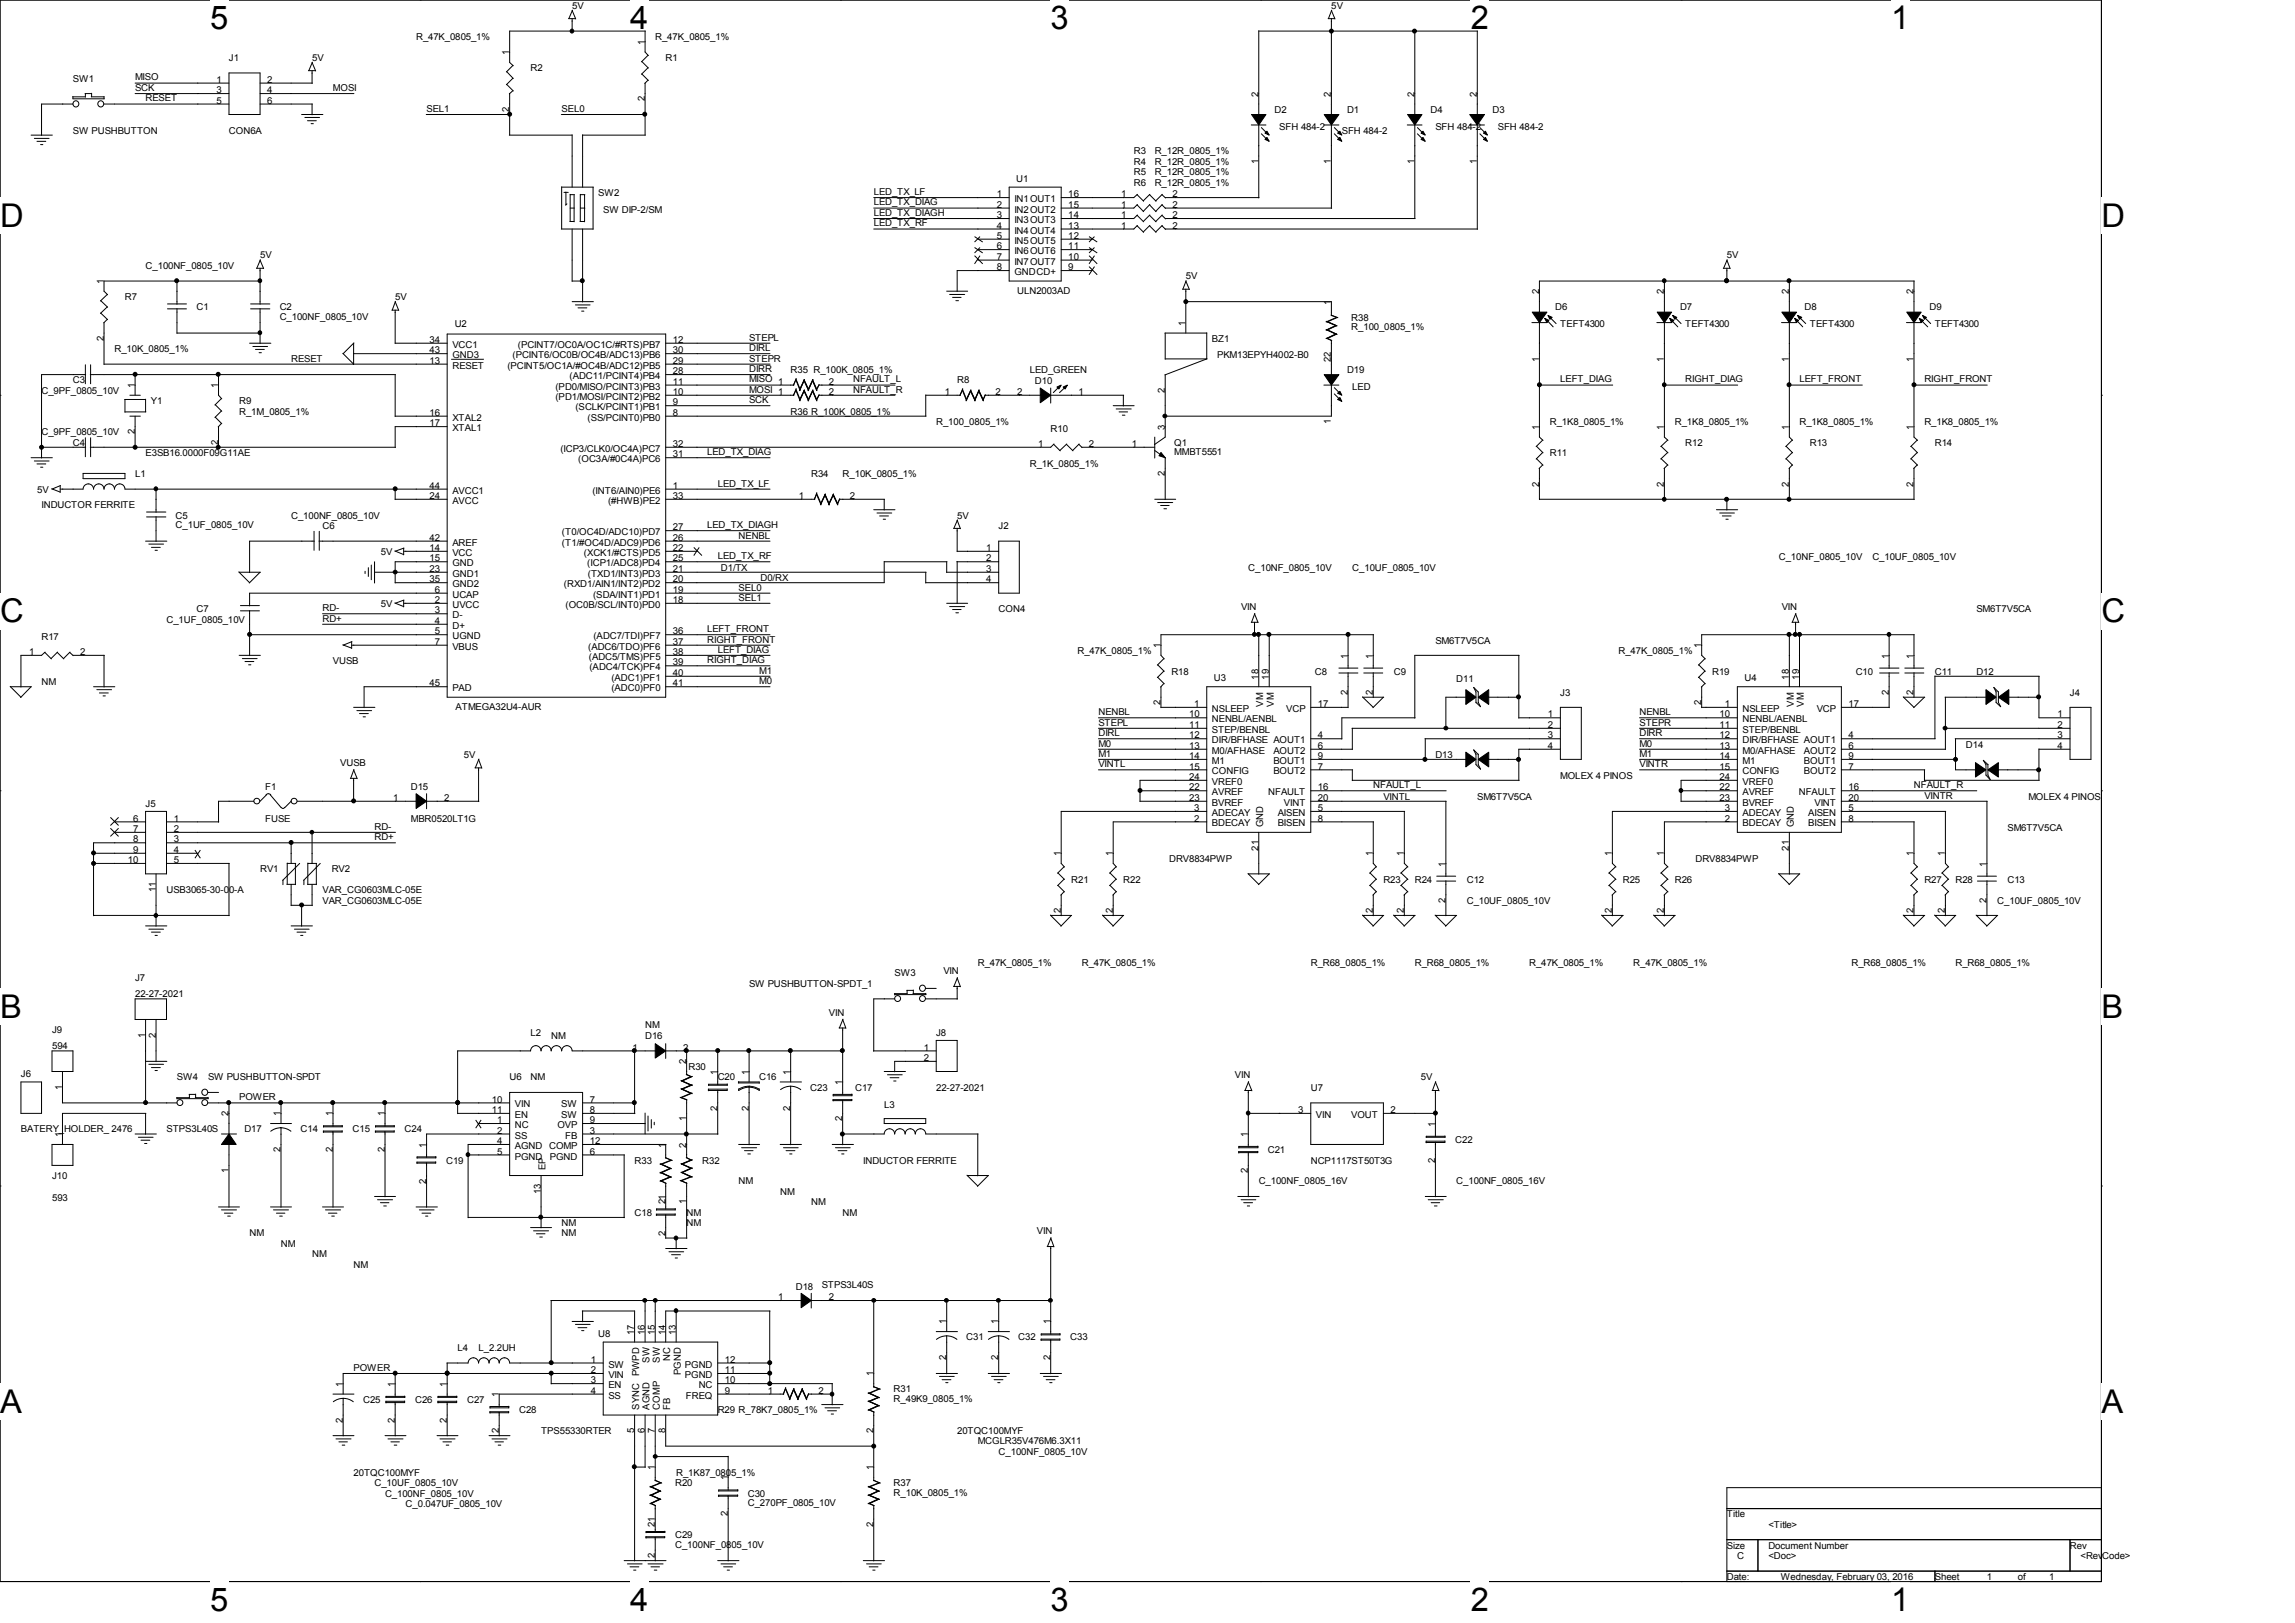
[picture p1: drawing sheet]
<svg xmlns="http://www.w3.org/2000/svg" width="297mm" height="210mm" viewBox="0 0 297 210" stroke-linecap="round" stroke-linejoin="round" font-family="sans-serif">
<defs><g id="words">
<g font-size="4.2">
<text x="27.2" y="3.8">5</text>
<text x="81.5" y="3.8">4</text>
<text x="135.9" y="3.8">3</text>
<text x="190.3" y="3.8">2</text>
<text x="244.7" y="3.8">1</text>
<text x="0" y="29.4">D</text>
<text x="271.9" y="29.4">D</text>
<text x="0" y="80.5">C</text>
<text x="271.9" y="80.5">C</text>
<text x="0" y="131.7">B</text>
<text x="271.9" y="131.7">B</text>
<text x="0" y="182.8">A</text>
<text x="271.9" y="182.8">A</text>
<text x="27.2" y="208.5">5</text>
<text x="81.5" y="208.5">4</text>
<text x="135.9" y="208.5">3</text>
<text x="190.3" y="208.5">2</text>
<text x="244.7" y="208.5">1</text>
</g>
<g font-size="1.2">
<text x="53.8" y="5.2">R_47K_0805_1%</text>
<text x="74" y="1.1">5V</text>
<text x="83.4" y="5.8" transform="rotate(-90 83.4 5.8)">1</text>
<text x="84.8" y="5.2">R_47K_0805_1%</text>
<text x="172.3" y="1.1">5V</text>
<text x="9.4" y="10.6">SW1</text>
<text x="17.5" y="10.4">MISO</text>
<text x="17.5" y="11.8">SCK</text>
<text x="28" y="10.7">1</text>
<text x="29.6" y="7.9">J1</text>
<text x="34.6" y="10.7">2</text>
<text x="40.4" y="7.9">5V</text>
<text x="43.1" y="11.8">MOSI</text>
<text x="65.9" y="7.2" transform="rotate(-90 65.9 7.2)">1</text>
<text x="68.7" y="9.2">R2</text>
<text x="86.1" y="7.9">R1</text>
<text x="9.4" y="17.3">SW PUSHBUTTON</text>
<text x="18.8" y="13.1">RESET</text>
<text x="28" y="12.1">3</text>
<text x="28" y="13.4">5</text>
<text x="29.6" y="17.3">CON6A</text>
<text x="34.6" y="12.1">4</text>
<text x="34.6" y="13.4">6</text>
<text x="55.2" y="14.5">SEL1</text>
<text x="65.9" y="14.5" transform="rotate(-90 65.9 14.5)">2</text>
<text x="72.7" y="14.5">SEL0</text>
<text x="83.4" y="13.1" transform="rotate(-90 83.4 13.1)">2</text>
<text x="162.8" y="12.5" transform="rotate(-90 162.8 12.5)">2</text>
<text x="164.9" y="14.6">D2</text>
<text x="165.6" y="16.8">SFH 484-2</text>
<text x="172.2" y="12.5" transform="rotate(-90 172.2 12.5)">2</text>
<text x="173.6" y="17.3">SFH 484-2</text>
<text x="174.3" y="14.6">D1</text>
<text x="183" y="12.5" transform="rotate(-90 183 12.5)">2</text>
<text x="185.1" y="14.6">D4</text>
<text x="185.8" y="16.8">SFH 484-2</text>
<text x="191.1" y="12.5" transform="rotate(-90 191.1 12.5)">2</text>
<text x="193.2" y="14.6">D3</text>
<text x="193.8" y="16.8">SFH 484-2</text>
<text x="131.5" y="23.5">U1</text>
<text x="146.7" y="20">R3</text>
<text x="146.7" y="22.7">R5</text>
<text x="146.7" y="21.3">R4</text>
<text x="149.4" y="20">R_12R_0805_1%</text>
<text x="149.4" y="22.7">R_12R_0805_1%</text>
<text x="149.4" y="21.3">R_12R_0805_1%</text>
<text x="162.8" y="21.2" transform="rotate(-90 162.8 21.2)">1</text>
<text x="172.2" y="21.2" transform="rotate(-90 172.2 21.2)">1</text>
<text x="183" y="21.2" transform="rotate(-90 183 21.2)">1</text>
<text x="191.1" y="21.2" transform="rotate(-90 191.1 21.2)">1</text>
<text x="77.4" y="25.4">SW2</text>
<text x="78.1" y="27.5">SW DIP-2/SM</text>
<text x="113.1" y="26.6">LED_TX_DIAG</text>
<text x="113.1" y="25.2">LED_TX_LF</text>
<text x="113.1" y="27.9">LED_TX_DIAGH</text>
<text x="113.1" y="29.3">LED_TX_RF</text>
<text x="129" y="25.5">1</text>
<text x="129" y="26.9">2</text>
<text x="129" y="28.2">3</text>
<text x="129" y="29.6">4</text>
<text x="131.3" y="26.2">IN1OUT1</text>
<text x="131.3" y="27.5">IN2OUT2</text>
<text x="131.3" y="28.9">IN3OUT3</text>
<text x="138.3" y="29.6">13</text>
<text x="138.3" y="28.2">14</text>
<text x="138.3" y="26.9">15</text>
<text x="138.3" y="25.5">16</text>
<text x="145.1" y="25.5">1</text>
<text x="145.1" y="28.2">1</text>
<text x="145.1" y="26.9">1</text>
<text x="145.1" y="29.6">1</text>
<text x="146.7" y="24">R6</text>
<text x="149.4" y="24">R_12R_0805_1%</text>
<text x="151.7" y="25.5">2</text>
<text x="151.7" y="28.2">2</text>
<text x="151.7" y="26.9">2</text>
<text x="151.7" y="29.6">2</text>
<text x="18.8" y="34.8">C_100NF_0805_10V</text>
<text x="33.7" y="33.4">5V</text>
<text x="129" y="30.9">5</text>
<text x="129" y="32.3">6</text>
<text x="129" y="33.6">7</text>
<text x="129" y="35">8</text>
<text x="131.3" y="30.2">IN4OUT4</text>
<text x="131.3" y="31.5">IN5OUT5</text>
<text x="131.3" y="32.9">IN6OUT6</text>
<text x="131.3" y="34.2">IN7OUT7</text>
<text x="131.3" y="35.6">GNDCD+</text>
<text x="138.3" y="35">9</text>
<text x="138.3" y="33.6">10</text>
<text x="138.3" y="32.3">11</text>
<text x="138.3" y="30.9">12</text>
<text x="223.5" y="33.4">5V</text>
<text x="13.4" y="36.7" transform="rotate(-90 13.4 36.7)">1</text>
<text x="16.2" y="38.8">R7</text>
<text x="25.4" y="40.2">C1</text>
<text x="36.2" y="40.2">C2</text>
<text x="36.2" y="41.4">C_100NF_0805_10V</text>
<text x="51.1" y="38.8">5V</text>
<text x="131.7" y="38">ULN2003AD</text>
<text x="153.5" y="36.2">5V</text>
<text x="172.2" y="39.5" transform="rotate(-90 172.2 39.5)">1</text>
<text x="174.9" y="41.5">R38</text>
<text x="199.2" y="38.1" transform="rotate(-90 199.2 38.1)">2</text>
<text x="201.2" y="40.2">D6</text>
<text x="215.3" y="38.1" transform="rotate(-90 215.3 38.1)">2</text>
<text x="217.4" y="40.2">D7</text>
<text x="231.5" y="38.1" transform="rotate(-90 231.5 38.1)">2</text>
<text x="233.5" y="40.2">D8</text>
<text x="247.6" y="38.1" transform="rotate(-90 247.6 38.1)">2</text>
<text x="249.7" y="40.2">D9</text>
<text x="13.4" y="44.1" transform="rotate(-90 13.4 44.1)">2</text>
<text x="14.8" y="45.6">R_10K_0805_1%</text>
<text x="37.7" y="46.8">RESET</text>
<text x="55.6" y="44.4">34</text>
<text x="55.6" y="45.7">43</text>
<text x="55.6" y="47.1">13</text>
<text x="58.5" y="45">VCC1</text>
<text x="58.5" y="46.4">GND3</text>
<text x="58.5" y="47.7">RESET</text>
<text x="58.8" y="42.3">U2</text>
<text x="65.7" y="47.7">(PCINT5/OC1A/#OC4B/ADC12)PB5</text>
<text x="66.3" y="46.4">(PCINT6/OC0B/OC4B/ADC13)PB6</text>
<text x="67" y="45">(PCINT7/OC0A/OC1C/#RTS)PB7</text>
<text x="87.1" y="44.4">12</text>
<text x="87.1" y="45.7">30</text>
<text x="87.1" y="47.1">29</text>
<text x="96.9" y="44.1">STEPL</text>
<text x="96.9" y="45.4">DIRL</text>
<text x="96.9" y="46.8">STEPR</text>
<text x="153.4" y="42.2" transform="rotate(-90 153.4 42.2)">1</text>
<text x="156.8" y="44.2">BZ1</text>
<text x="157.5" y="46.4">PKM13EPYH4002-B0</text>
<text x="172.2" y="46.8" transform="rotate(-90 172.2 46.8)">22</text>
<text x="174.9" y="42.8">R_100_0805_1%</text>
<text x="199.2" y="46.8" transform="rotate(-90 199.2 46.8)">1</text>
<text x="201.9" y="42.3">TEFT4300</text>
<text x="215.3" y="46.8" transform="rotate(-90 215.3 46.8)">1</text>
<text x="218.1" y="42.3">TEFT4300</text>
<text x="231.5" y="46.8" transform="rotate(-90 231.5 46.8)">1</text>
<text x="234.2" y="42.3">TEFT4300</text>
<text x="247.6" y="46.8" transform="rotate(-90 247.6 46.8)">1</text>
<text x="250.4" y="42.3">TEFT4300</text>
<text x="5.4" y="51">C_9PF_0805_10V</text>
<text x="9.4" y="49.6">C3</text>
<text x="17.4" y="50.2" transform="rotate(-90 17.4 50.2)">1</text>
<text x="19.5" y="52.3">Y1</text>
<text x="28.2" y="50.2" transform="rotate(-90 28.2 50.2)">1</text>
<text x="30.9" y="52.3">R9</text>
<text x="30.9" y="53.6">R_1M_0805_1%</text>
<text x="55.6" y="53.8">16</text>
<text x="71.9" y="50.4">(PD0/MISO/PCINT3)PB3</text>
<text x="71.9" y="51.7">(PD1/MOSI/PCINT2)PB2</text>
<text x="73.7" y="49.1">(ADC11/PCINT4)PB4</text>
<text x="74.5" y="53.1">(SCLK/PCINT1)PB1</text>
<text x="87.1" y="48.4">28</text>
<text x="87.1" y="49.8">11</text>
<text x="87.1" y="51.1">10</text>
<text x="87.1" y="52.5">9</text>
<text x="87.1" y="53.8">8</text>
<text x="96.9" y="48.1">DIRR</text>
<text x="96.9" y="52.2">SCK</text>
<text x="96.9" y="49.5">MISO 1</text>
<text x="96.9" y="50.8">MOSI 1</text>
<text x="102.3" y="48.3">R35 R_100K_0805_1%</text>
<text x="102.3" y="53.6">R36 R_100K_0805_1%</text>
<text x="107.3" y="49.8">2</text>
<text x="107.3" y="51.1">2</text>
<text x="110.4" y="49.5">NFAULT_L</text>
<text x="110.4" y="50.8">NFAULT_R</text>
<text x="122.3" y="51.1">1</text>
<text x="123.9" y="49.6">R8</text>
<text x="128.8" y="51.1">2</text>
<text x="131.7" y="51.1">2</text>
<text x="133.3" y="48.3">LED_GREEN</text>
<text x="133.9" y="49.7">D10</text>
<text x="139.6" y="51.1">1</text>
<text x="150.7" y="50.8" transform="rotate(-90 150.7 50.8)">2</text>
<text x="174.3" y="48.3">D19</text>
<text x="175" y="50.4">LED</text>
<text x="201.9" y="49.5">LEFT_DIAG</text>
<text x="218.1" y="49.5">RIGHT_DIAG</text>
<text x="232.9" y="49.5">LEFT_FRONT</text>
<text x="249" y="49.5">RIGHT_FRONT</text>
<text x="5.4" y="56.3">C_9PF_0805_10V</text>
<text x="9.4" y="57.7">C4</text>
<text x="17.4" y="56.2" transform="rotate(-90 17.4 56.2)">2</text>
<text x="18.8" y="59">E3SB16.0000F09G11AE</text>
<text x="28.2" y="57.6" transform="rotate(-90 28.2 57.6)">2</text>
<text x="55.6" y="55.2">17</text>
<text x="58.5" y="54.4">XTAL2</text>
<text x="58.5" y="55.8">XTAL1</text>
<text x="72.5" y="58.5">(ICP3/CLK0/OC4A)PC7</text>
<text x="74.8" y="59.8">(OC3A/#0C4A)PC6</text>
<text x="76" y="54.4">(SS/PCINT0)PB0</text>
<text x="87.1" y="57.8">32</text>
<text x="87.1" y="59.2">31</text>
<text x="91.5" y="58.9">LED_TX_DIAG</text>
<text x="121.2" y="55">R_100_0805_1%</text>
<text x="134.4" y="57.8">1</text>
<text x="136" y="55.9">R10</text>
<text x="140.9" y="57.8">2</text>
<text x="146.5" y="57.8">1</text>
<text x="150.7" y="55.6" transform="rotate(-90 150.7 55.6)">3</text>
<text x="152" y="57.7">Q1</text>
<text x="152" y="58.9">MMBT5551</text>
<text x="172.2" y="54.9" transform="rotate(-90 172.2 54.9)">1</text>
<text x="199.2" y="55.6" transform="rotate(-90 199.2 55.6)">1</text>
<text x="200.6" y="59">R11</text>
<text x="200.6" y="55">R_1K8_0805_1%</text>
<text x="215.3" y="55.6" transform="rotate(-90 215.3 55.6)">1</text>
<text x="216.7" y="55">R_1K8_0805_1%</text>
<text x="218.1" y="57.7">R12</text>
<text x="231.5" y="55.6" transform="rotate(-90 231.5 55.6)">1</text>
<text x="232.9" y="55">R_1K8_0805_1%</text>
<text x="234.2" y="57.7">R13</text>
<text x="247.6" y="55.6" transform="rotate(-90 247.6 55.6)">1</text>
<text x="249" y="55">R_1K8_0805_1%</text>
<text x="250.4" y="57.7">R14</text>
<text x="4.8" y="63.8">5V</text>
<text x="5.4" y="65.7">INDUCTOR FERRITE</text>
<text x="17.5" y="61.7">L1</text>
<text x="55.6" y="63.2">44</text>
<text x="55.6" y="64.6">24</text>
<text x="58.5" y="63.9">AVCC1</text>
<text x="58.5" y="65.2">AVCC</text>
<text x="76.7" y="63.9">(INT6/AIN0)PE6</text>
<text x="78.7" y="65.2">(#HWB)PE2</text>
<text x="87.1" y="63.2">1</text>
<text x="87.1" y="64.6">33</text>
<text x="92.9" y="63">LED_TX_LF</text>
<text x="103.4" y="64.6">1</text>
<text x="105" y="61.7">R34</text>
<text x="109" y="61.7">R_10K_0805_1%</text>
<text x="110" y="64.6">2</text>
<text x="133.3" y="60.4">R_1K_0805_1%</text>
<text x="150.7" y="61.6" transform="rotate(-90 150.7 61.6)">2</text>
<text x="199.2" y="63" transform="rotate(-90 199.2 63)">2</text>
<text x="215.3" y="63" transform="rotate(-90 215.3 63)">2</text>
<text x="231.5" y="63" transform="rotate(-90 231.5 63)">2</text>
<text x="247.6" y="63" transform="rotate(-90 247.6 63)">2</text>
<text x="22.7" y="67.1">C5</text>
<text x="22.7" y="68.3">C_1UF_0805_10V</text>
<text x="37.7" y="67.1">C_100NF_0805_10V</text>
<text x="41.7" y="68.5">C6</text>
<text x="49.3" y="71.8">5V</text>
<text x="55.6" y="70">42</text>
<text x="55.6" y="71.3">14</text>
<text x="58.5" y="70.6">AREF</text>
<text x="58.5" y="71.9">VCC</text>
<text x="72.7" y="69.3">(T0/OC4D/ADC10)PD7</text>
<text x="72.7" y="70.6">(T1/#OC4D/ADC9)PD6</text>
<text x="75.6" y="71.9">(XCK1/#CTS)PD5</text>
<text x="87.1" y="68.6">27</text>
<text x="87.1" y="70">26</text>
<text x="87.1" y="71.3">22</text>
<text x="91.5" y="68.3">LED_TX_DIAGH</text>
<text x="95.6" y="69.7">NENBL</text>
<text x="123.9" y="67.1">5V</text>
<text x="127.6" y="71.3">1</text>
<text x="129.2" y="68.5">J2</text>
<text x="55.6" y="72.6">15</text>
<text x="55.6" y="74">23</text>
<text x="55.6" y="75.4">35</text>
<text x="56.3" y="76.7">6</text>
<text x="58.5" y="73.3">GND</text>
<text x="58.5" y="74.6">GND1</text>
<text x="58.5" y="76">GND2</text>
<text x="58.5" y="77.3">UCAP</text>
<text x="73" y="76">(RXD1/AIN1/INT2)PD2</text>
<text x="76" y="73.3">(ICP1/ADC8)PD4</text>
<text x="76.1" y="74.6">(TXD1/INT3)PD3</text>
<text x="76.7" y="77.3">(SDA/INT1)PD1</text>
<text x="87.1" y="72.6">25</text>
<text x="87.1" y="74">21</text>
<text x="87.1" y="75.4">20</text>
<text x="87.1" y="76.7">19</text>
<text x="92.9" y="72.3">LED_TX_RF</text>
<text x="93.3" y="73.8">D1/TX</text>
<text x="95.6" y="76.4">SEL0</text>
<text x="95.6" y="77.7">SEL1</text>
<text x="98.4" y="75.2">D0/RX</text>
<text x="127.6" y="72.6">2</text>
<text x="127.6" y="74">3</text>
<text x="127.6" y="75.4">4</text>
<text x="161.5" y="73.8">C_10NF_0805_10V</text>
<text x="175" y="73.8">C_10UF_0805_10V</text>
<text x="230.2" y="72.5">C_10NF_0805_10V</text>
<text x="242.3" y="72.5">C_10UF_0805_10V</text>
<text x="5.4" y="82.8">R17</text>
<text x="21.5" y="80.6">C_1UF_0805_10V</text>
<text x="25.4" y="79.2">C7</text>
<text x="41.7" y="80.4">RD+</text>
<text x="41.7" y="79.1">RD-</text>
<text x="49.3" y="78.6">5V</text>
<text x="56.3" y="78">2</text>
<text x="56.3" y="79.4">3</text>
<text x="56.3" y="80.7">4</text>
<text x="56.3" y="82.1">5</text>
<text x="56.3" y="83.4">7</text>
<text x="58.5" y="78.7">UVCC</text>
<text x="58.5" y="80">D-</text>
<text x="58.5" y="81.4">D+</text>
<text x="58.5" y="82.7">UGND</text>
<text x="73.2" y="78.7">(OC0B/SCL/INT0)PD0</text>
<text x="76.8" y="82.7">(ADC7/TDI)PF7</text>
<text x="87.1" y="78">18</text>
<text x="87.1" y="82.1">36</text>
<text x="87.1" y="83.4">37</text>
<text x="91.5" y="81.8">LEFT_FRONT</text>
<text x="91.5" y="83.1">RIGHT_FRONT</text>
<text x="129.2" y="79.2">CON4</text>
<text x="150.2" y="83.9" transform="rotate(-90 150.2 83.9)">1</text>
<text x="160.6" y="79">VIN</text>
<text x="185.8" y="83.3">SM6T7V5CA</text>
<text x="220.2" y="83.9" transform="rotate(-90 220.2 83.9)">1</text>
<text x="230.6" y="79">VIN</text>
<text x="255.8" y="79.2">SM6T7V5CA</text>
<text x="3.8" y="84.8">1</text>
<text x="5.4" y="88.6">NM</text>
<text x="10.4" y="84.8">2</text>
<text x="43.1" y="85.9">VUSB</text>
<text x="55.6" y="88.8">45</text>
<text x="58.5" y="84.1">VBUS</text>
<text x="58.5" y="89.5">PAD</text>
<text x="76.1" y="84.1">(ADC6/TDO)PF6</text>
<text x="76.2" y="85.4">(ADC5/TMS)PF5</text>
<text x="76.3" y="86.7">(ADC4/TCK)PF4</text>
<text x="79.1" y="88.1">(ADC1)PF1</text>
<text x="79.1" y="89.5">(ADC0)PF0</text>
<text x="87.1" y="84.8">38</text>
<text x="87.1" y="86.1">39</text>
<text x="87.1" y="87.5">40</text>
<text x="87.1" y="88.8">41</text>
<text x="91.5" y="85.8">RIGHT_DIAG</text>
<text x="92.9" y="84.5">LEFT_DIAG</text>
<text x="98.3" y="88.5">M0</text>
<text x="98.3" y="87.2">M1</text>
<text x="139.4" y="84.6">R_47K_0805_1%</text>
<text x="151.6" y="87.3">R18</text>
<text x="157.1" y="88.1">U3</text>
<text x="162.8" y="87.9" transform="rotate(-90 162.8 87.9)">18</text>
<text x="164.2" y="87.9" transform="rotate(-90 164.2 87.9)">19</text>
<text x="170.2" y="87.3">C8</text>
<text x="174.4" y="89.9" transform="rotate(-90 174.4 89.9)">2</text>
<text x="174.4" y="85.2" transform="rotate(-90 174.4 85.2)">1</text>
<text x="177.7" y="89.9" transform="rotate(-90 177.7 89.9)">2</text>
<text x="177.7" y="85.2" transform="rotate(-90 177.7 85.2)">1</text>
<text x="180.4" y="87.3">C9</text>
<text x="188.5" y="88.2">D11</text>
<text x="209.5" y="84.6">R_47K_0805_1%</text>
<text x="221.6" y="87.3">R19</text>
<text x="225.8" y="88.1">U4</text>
<text x="231.5" y="87.9" transform="rotate(-90 231.5 87.9)">18</text>
<text x="232.8" y="87.9" transform="rotate(-90 232.8 87.9)">19</text>
<text x="240.1" y="87.3">C10</text>
<text x="244.4" y="89.9" transform="rotate(-90 244.4 89.9)">2</text>
<text x="244.4" y="85.2" transform="rotate(-90 244.4 85.2)">1</text>
<text x="247.6" y="89.9" transform="rotate(-90 247.6 89.9)">2</text>
<text x="247.6" y="85.2" transform="rotate(-90 247.6 85.2)">1</text>
<text x="250.4" y="87.3">C11</text>
<text x="255.8" y="87.3">D12</text>
<text x="59" y="91.9">ATMEGA32U4-AUR</text>
<text x="142.1" y="95.2">DIRL</text>
<text x="142.1" y="92.5">NENBL</text>
<text x="142.1" y="93.9">STEPL</text>
<text x="150.2" y="91.2" transform="rotate(-90 150.2 91.2)">2</text>
<text x="153.9" y="92.8">10</text>
<text x="153.9" y="94.2">11</text>
<text x="153.9" y="95.5">12</text>
<text x="154.6" y="91.5">1</text>
<text x="156.8" y="93.5">NENBL/AENBL</text>
<text x="156.8" y="94.8">STEP/BENBL</text>
<text x="156.8" y="92.1">NSLEEP</text>
<text x="163.5" y="91.4" transform="rotate(-90 163.5 91.4)">VM</text>
<text x="164.8" y="91.4" transform="rotate(-90 164.8 91.4)">VM</text>
<text x="166.4" y="92.1">VCP</text>
<text x="170.6" y="91.5">17</text>
<text x="170.6" y="95.5">4</text>
<text x="200.3" y="92.8">1</text>
<text x="200.3" y="94.2">2</text>
<text x="200.3" y="95.5">3</text>
<text x="201.9" y="90">J3</text>
<text x="212.2" y="95.2">DIRR</text>
<text x="212.2" y="92.5">NENBL</text>
<text x="212.2" y="93.9">STEPR</text>
<text x="220.2" y="91.2" transform="rotate(-90 220.2 91.2)">2</text>
<text x="222.5" y="92.8">10</text>
<text x="222.5" y="94.2">11</text>
<text x="222.5" y="95.5">12</text>
<text x="223.2" y="91.5">1</text>
<text x="225.5" y="93.5">NENBL/AENBL</text>
<text x="225.5" y="94.8">STEP/BENBL</text>
<text x="225.5" y="92.1">NSLEEP</text>
<text x="232.1" y="91.4" transform="rotate(-90 232.1 91.4)">VM</text>
<text x="233.5" y="91.4" transform="rotate(-90 233.5 91.4)">VM</text>
<text x="235.1" y="92.1">VCP</text>
<text x="239.2" y="91.5">17</text>
<text x="239.2" y="95.5">4</text>
<text x="266.3" y="92.8">1</text>
<text x="266.3" y="94.2">2</text>
<text x="266.3" y="95.5">3</text>
<text x="267.9" y="90">J4</text>
<text x="44" y="99.1">VUSB</text>
<text x="60" y="98.1">5V</text>
<text x="142.1" y="99.3">VINTL</text>
<text x="142.1" y="96.6">M0</text>
<text x="142.1" y="97.9">M1</text>
<text x="153.9" y="96.9">13</text>
<text x="153.9" y="98.2">14</text>
<text x="153.9" y="99.6">15</text>
<text x="153.9" y="100.9">24</text>
<text x="156.8" y="96.2">DIR/BFHASE AOUT1</text>
<text x="156.8" y="97.5">M0/AFHASE</text>
<text x="156.8" y="98.8">M1</text>
<text x="156.8" y="100.2">CONFIG</text>
<text x="156.8" y="101.6">VREF0</text>
<text x="164.8" y="97.5">AOUT2</text>
<text x="164.8" y="98.8">BOUT1</text>
<text x="164.8" y="100.2">BOUT2</text>
<text x="170.6" y="96.9">6</text>
<text x="170.6" y="98.2">9</text>
<text x="170.6" y="99.6">7</text>
<text x="177.7" y="102">NFAULT_L</text>
<text x="185.8" y="98.1">D13</text>
<text x="200.3" y="96.9">4</text>
<text x="201.9" y="100.8">MOLEX 4 PINOS</text>
<text x="212.2" y="97.9">M1</text>
<text x="212.2" y="96.6">M0</text>
<text x="212.2" y="99.3">VINTR</text>
<text x="222.5" y="96.9">13</text>
<text x="222.5" y="98.2">14</text>
<text x="222.5" y="99.6">15</text>
<text x="222.5" y="100.9">24</text>
<text x="225.5" y="96.2">DIR/BFHASE AOUT1</text>
<text x="225.5" y="97.5">M0/AFHASE</text>
<text x="225.5" y="98.8">M1</text>
<text x="225.5" y="100.2">CONFIG</text>
<text x="225.5" y="101.6">VREF0</text>
<text x="233.5" y="97.5">AOUT2</text>
<text x="233.5" y="98.8">BOUT1</text>
<text x="233.5" y="100.2">BOUT2</text>
<text x="239.2" y="96.9">6</text>
<text x="239.2" y="98.2">9</text>
<text x="239.2" y="99.6">7</text>
<text x="247.7" y="102">NFAULT_R</text>
<text x="254.4" y="96.7">D14</text>
<text x="266.3" y="96.9">4</text>
<text x="17.2" y="106.3">6</text>
<text x="17.2" y="107.7">7</text>
<text x="18.8" y="104.4">J5</text>
<text x="22.5" y="106.3">1</text>
<text x="22.5" y="107.7">2</text>
<text x="34.3" y="102.2">F1</text>
<text x="34.3" y="106.3">FUSE</text>
<text x="48.5" y="107.4">RD-</text>
<text x="50.9" y="103.6">1</text>
<text x="53.2" y="102.2">D15</text>
<text x="53.2" y="106.3">MBR0520LT1G</text>
<text x="57.5" y="103.6">2</text>
<text x="153.9" y="102.3">22</text>
<text x="153.9" y="103.6">23</text>
<text x="154.6" y="104.9">3</text>
<text x="154.6" y="106.3">2</text>
<text x="156.8" y="102.9">AVREF</text>
<text x="156.8" y="104.3">BVREF</text>
<text x="156.8" y="105.6">ADECAY</text>
<text x="156.8" y="106.9">BDECAY</text>
<text x="163.5" y="107" transform="rotate(-90 163.5 107)">GND</text>
<text x="164.1" y="102.9">NFAULT</text>
<text x="165.3" y="105.6">AISEN</text>
<text x="165.3" y="106.9">BISEN</text>
<text x="166.2" y="104.3">VINT</text>
<text x="170.6" y="102.3">16</text>
<text x="170.6" y="104.9">5</text>
<text x="170.6" y="106.3">8</text>
<text x="170.6" y="103.6">20</text>
<text x="179" y="103.5">VINTL</text>
<text x="191.2" y="103.5">SM6T7V5CA</text>
<text x="222.5" y="102.3">22</text>
<text x="222.5" y="103.6">23</text>
<text x="223.2" y="104.9">3</text>
<text x="223.2" y="106.3">2</text>
<text x="225.5" y="102.9">AVREF</text>
<text x="225.5" y="104.3">BVREF</text>
<text x="225.5" y="105.6">ADECAY</text>
<text x="225.5" y="106.9">BDECAY</text>
<text x="232.1" y="107" transform="rotate(-90 232.1 107)">GND</text>
<text x="232.8" y="102.9">NFAULT</text>
<text x="234" y="105.6">AISEN</text>
<text x="234" y="106.9">BISEN</text>
<text x="234.8" y="104.3">VINT</text>
<text x="239.2" y="102.3">16</text>
<text x="239.2" y="104.9">5</text>
<text x="239.2" y="106.3">8</text>
<text x="239.2" y="103.6">20</text>
<text x="249" y="103.3">VINTR</text>
<text x="259.8" y="107.5">SM6T7V5CA</text>
<text x="262.5" y="103.5">MOLEX 4 PINOS</text>
<text x="16.6" y="111.7">10</text>
<text x="17.2" y="109">8</text>
<text x="17.2" y="110.4">9</text>
<text x="22.5" y="109">3</text>
<text x="22.5" y="110.4">4</text>
<text x="22.5" y="111.7">5</text>
<text x="33.7" y="112.9">RV1</text>
<text x="42.9" y="112.9">RV2</text>
<text x="48.5" y="108.7">RD+</text>
<text x="137.3" y="110.8" transform="rotate(-90 137.3 110.8)">1</text>
<text x="144" y="110.8" transform="rotate(-90 144 110.8)">1</text>
<text x="151.3" y="111.5">DRV8834PWP</text>
<text x="162.8" y="110.1" transform="rotate(-90 162.8 110.1)">21</text>
<text x="177.7" y="110.8" transform="rotate(-90 177.7 110.8)">1</text>
<text x="181.7" y="110.8" transform="rotate(-90 181.7 110.8)">1</text>
<text x="187.1" y="112.1" transform="rotate(-90 187.1 112.1)">1</text>
<text x="208.6" y="110.8" transform="rotate(-90 208.6 110.8)">1</text>
<text x="215.3" y="110.8" transform="rotate(-90 215.3 110.8)">1</text>
<text x="219.4" y="111.5">DRV8834PWP</text>
<text x="231.5" y="110.1" transform="rotate(-90 231.5 110.1)">21</text>
<text x="247.6" y="110.8" transform="rotate(-90 247.6 110.8)">1</text>
<text x="251.7" y="110.8" transform="rotate(-90 251.7 110.8)">1</text>
<text x="257.1" y="112.1" transform="rotate(-90 257.1 112.1)">1</text>
<text x="20.1" y="115.4" transform="rotate(-90 20.1 115.4)">11</text>
<text x="21.5" y="115.6">USB3065-30-00-A</text>
<text x="41.7" y="116.9">VAR_CG0603MLC-05E</text>
<text x="41.7" y="115.6">VAR_CG0603MLC-05E</text>
<text x="137.3" y="118.2" transform="rotate(-90 137.3 118.2)">2</text>
<text x="138.6" y="114.2">R21</text>
<text x="144" y="118.2" transform="rotate(-90 144 118.2)">2</text>
<text x="145.4" y="114.2">R22</text>
<text x="177.7" y="118.2" transform="rotate(-90 177.7 118.2)">2</text>
<text x="179" y="114.2">R23</text>
<text x="181.7" y="118.2" transform="rotate(-90 181.7 118.2)">2</text>
<text x="183.1" y="114.2">R24</text>
<text x="187.1" y="116.8" transform="rotate(-90 187.1 116.8)">2</text>
<text x="189.8" y="114.2">C12</text>
<text x="189.8" y="116.9">C_10UF_0805_10V</text>
<text x="208.6" y="118.2" transform="rotate(-90 208.6 118.2)">2</text>
<text x="210" y="114.2">R25</text>
<text x="215.3" y="118.2" transform="rotate(-90 215.3 118.2)">2</text>
<text x="216.7" y="114.2">R26</text>
<text x="247.6" y="118.2" transform="rotate(-90 247.6 118.2)">2</text>
<text x="249" y="114.2">R27</text>
<text x="251.7" y="118.2" transform="rotate(-90 251.7 118.2)">2</text>
<text x="253.1" y="114.2">R28</text>
<text x="257.1" y="116.8" transform="rotate(-90 257.1 116.8)">2</text>
<text x="258.5" y="116.9">C_10UF_0805_10V</text>
<text x="259.8" y="114.2">C13</text>
<text x="126.5" y="125">R_47K_0805_1%</text>
<text x="140" y="125">R_47K_0805_1%</text>
<text x="169.6" y="125">R_R68_0805_1%</text>
<text x="183.1" y="125">R_R68_0805_1%</text>
<text x="197.9" y="125">R_47K_0805_1%</text>
<text x="211.4" y="125">R_47K_0805_1%</text>
<text x="239.6" y="125">R_R68_0805_1%</text>
<text x="253.1" y="125">R_R68_0805_1%</text>
<text x="17.5" y="126.9">J7</text>
<text x="17.5" y="129">22-27-2021</text>
<text x="96.9" y="127.7">SW PUSHBUTTON-SPDT_1</text>
<text x="107.3" y="131.4">VIN</text>
<text x="115.8" y="126.3">SW3</text>
<text x="122.1" y="126.1">VIN</text>
<text x="6.7" y="133.6">J9</text>
<text x="6.7" y="135.8">594</text>
<text x="18.8" y="134.3" transform="rotate(-90 18.8 134.3)">1</text>
<text x="20.1" y="134.3" transform="rotate(-90 20.1 134.3)">2</text>
<text x="68.7" y="134">L2</text>
<text x="71.3" y="134.4">NM</text>
<text x="81.9" y="135.9">1</text>
<text x="83.5" y="134.4">D16</text>
<text x="83.5" y="133.1">NM</text>
<text x="88.4" y="135.9">2</text>
<text x="88.8" y="137.7" transform="rotate(-90 88.8 137.7)">2</text>
<text x="119.5" y="135.9">1</text>
<text x="119.5" y="137.3">2</text>
<text x="121.2" y="134">J8</text>
<text x="2.7" y="139.4">J6</text>
<text x="8" y="141" transform="rotate(-90 8 141)">1</text>
<text x="22.9" y="139.8">SW4</text>
<text x="26.9" y="139.8">SW PUSHBUTTON-SPDT</text>
<text x="30.9" y="142.4">POWER</text>
<text x="63.7" y="142.7">10</text>
<text x="66" y="139.8">U6</text>
<text x="66.6" y="143.3">VIN</text>
<text x="68.7" y="139.8">NM</text>
<text x="72.6" y="143.3">SW</text>
<text x="76.3" y="142.7">7</text>
<text x="89.1" y="138.5">R30</text>
<text x="92.8" y="143.7" transform="rotate(-90 92.8 143.7)">2</text>
<text x="92.8" y="139.1" transform="rotate(-90 92.8 139.1)">1</text>
<text x="92.9" y="139.8">C20</text>
<text x="96.9" y="143.7" transform="rotate(-90 96.9 143.7)">2</text>
<text x="96.9" y="139.1" transform="rotate(-90 96.9 139.1)">1</text>
<text x="98.3" y="139.8">C16</text>
<text x="102.3" y="143.7" transform="rotate(-90 102.3 143.7)">2</text>
<text x="102.3" y="139.1" transform="rotate(-90 102.3 139.1)">1</text>
<text x="104.9" y="141.1">C23</text>
<text x="109" y="140.4" transform="rotate(-90 109 140.4)">1</text>
<text x="110.7" y="141.1">C17</text>
<text x="114.4" y="143.4">L3</text>
<text x="121.2" y="141.1">22-27-2021</text>
<text x="159.8" y="139.5">VIN</text>
<text x="169.6" y="141.1">U7</text>
<text x="183.9" y="139.8">5V</text>
<text x="2.7" y="146.5">BATERY_HOLDER_ 2476</text>
<text x="8" y="147.2" transform="rotate(-90 8 147.2)">1</text>
<text x="21.5" y="146.5">STPS3L40S</text>
<text x="29.6" y="144.4" transform="rotate(-90 29.6 144.4)">2</text>
<text x="31.6" y="146.5">D17</text>
<text x="36.3" y="149.1" transform="rotate(-90 36.3 149.1)">2</text>
<text x="36.3" y="144.4" transform="rotate(-90 36.3 144.4)">1</text>
<text x="38.9" y="146.5">C14</text>
<text x="43.1" y="149.1" transform="rotate(-90 43.1 149.1)">2</text>
<text x="43.1" y="144.4" transform="rotate(-90 43.1 144.4)">1</text>
<text x="45.6" y="146.5">C15</text>
<text x="49.8" y="149.1" transform="rotate(-90 49.8 149.1)">2</text>
<text x="49.8" y="144.4" transform="rotate(-90 49.8 144.4)">1</text>
<text x="52.4" y="146.5">C24</text>
<text x="55.2" y="148.5" transform="rotate(-90 55.2 148.5)">1</text>
<text x="63.7" y="144">11</text>
<text x="64.3" y="145.3">1</text>
<text x="64.3" y="148">4</text>
<text x="64.3" y="149.4">5</text>
<text x="64.3" y="146.7">2</text>
<text x="66.6" y="144.7">EN</text>
<text x="66.6" y="146">NC</text>
<text x="66.6" y="148.7">AGND</text>
<text x="66.6" y="147.3">SS</text>
<text x="71.1" y="148.7">COMP</text>
<text x="72.1" y="146">OVP</text>
<text x="72.6" y="144.7">SW</text>
<text x="73.1" y="147.3">FB</text>
<text x="76.3" y="149.4">6</text>
<text x="76.3" y="144">8</text>
<text x="76.3" y="145.3">9</text>
<text x="76.3" y="146.7">3</text>
<text x="76.3" y="148">12</text>
<text x="86.1" y="148.5" transform="rotate(-90 86.1 148.5)">1</text>
<text x="88.8" y="148.5" transform="rotate(-90 88.8 148.5)">2</text>
<text x="88.8" y="145.1" transform="rotate(-90 88.8 145.1)">1</text>
<text x="109" y="145.1" transform="rotate(-90 109 145.1)">2</text>
<text x="161.5" y="147.2" transform="rotate(-90 161.5 147.2)">1</text>
<text x="164.1" y="149.2">C21</text>
<text x="168" y="144">3</text>
<text x="170.3" y="144.7">VIN</text>
<text x="174.9" y="144.7">VOUT</text>
<text x="180" y="144">2</text>
<text x="185.7" y="145.8" transform="rotate(-90 185.7 145.8)">1</text>
<text x="188.3" y="147.9">C22</text>
<text x="6.7" y="152.6">J10</text>
<text x="6.7" y="155.4">593</text>
<text x="29.6" y="151.8" transform="rotate(-90 29.6 151.8)">1</text>
<text x="55.2" y="153.2" transform="rotate(-90 55.2 153.2)">2</text>
<text x="57.7" y="150.6">C19</text>
<text x="66.6" y="150">PGND</text>
<text x="70" y="154.5" transform="rotate(-90 70 154.5)">13</text>
<text x="70.6" y="151.4" transform="rotate(-90 70.6 151.4)">EP</text>
<text x="71.2" y="150">PGND</text>
<text x="82.1" y="150.6">R33</text>
<text x="86.1" y="155.8" transform="rotate(-90 86.1 155.8)">21</text>
<text x="88.8" y="155.8" transform="rotate(-90 88.8 155.8)">1</text>
<text x="90.9" y="150.6">R32</text>
<text x="95.6" y="153.2">NM</text>
<text x="101" y="154.6">NM</text>
<text x="105" y="156">NM</text>
<text x="111.7" y="150.6">INDUCTOR FERRITE</text>
<text x="161.5" y="151.8" transform="rotate(-90 161.5 151.8)">2</text>
<text x="162.9" y="153.2">C_100NF_0805_16V</text>
<text x="169.6" y="150.6">NCP1117ST50T3G</text>
<text x="185.7" y="150.5" transform="rotate(-90 185.7 150.5)">2</text>
<text x="188.5" y="153.2">C_100NF_0805_16V</text>
<text x="32.3" y="160">NM</text>
<text x="36.4" y="161.3">NM</text>
<text x="72.7" y="158.7">NM</text>
<text x="72.7" y="160">NM</text>
<text x="82.1" y="157.3">C18</text>
<text x="86.1" y="159.9" transform="rotate(-90 86.1 159.9)">2</text>
<text x="88.9" y="157.3">NM</text>
<text x="88.9" y="158.7">NM</text>
<text x="109" y="157.3">NM</text>
<text x="134.2" y="159.7">VIN</text>
<text x="40.4" y="162.7">NM</text>
<text x="45.8" y="164">NM</text>
<text x="103" y="166.9">D18</text>
<text x="106.3" y="166.7">STPS3L40S</text>
<text x="77.4" y="172.9">U8</text>
<text x="82.1" y="172.7" transform="rotate(-90 82.1 172.7)">17</text>
<text x="83.4" y="172.7" transform="rotate(-90 83.4 172.7)">16</text>
<text x="84.7" y="172.7" transform="rotate(-90 84.7 172.7)">15</text>
<text x="86.1" y="172.7" transform="rotate(-90 86.1 172.7)">14</text>
<text x="87.5" y="172.7" transform="rotate(-90 87.5 172.7)">13</text>
<text x="100.7" y="168.2">1</text>
<text x="107.3" y="168.2">2</text>
<text x="122.5" y="171.4" transform="rotate(-90 122.5 171.4)">1</text>
<text x="125" y="173.4">C31</text>
<text x="129.2" y="171.4" transform="rotate(-90 129.2 171.4)">1</text>
<text x="131.8" y="173.4">C32</text>
<text x="135.9" y="171.4" transform="rotate(-90 135.9 171.4)">1</text>
<text x="138.5" y="173.4">C33</text>
<text x="44.4" y="179.5" transform="rotate(-90 44.4 179.5)">1</text>
<text x="45.8" y="177.4">POWER</text>
<text x="51.1" y="179.5" transform="rotate(-90 51.1 179.5)">1</text>
<text x="57.8" y="179.5" transform="rotate(-90 57.8 179.5)">1</text>
<text x="59.2" y="174.8">L4</text>
<text x="61.9" y="174.8">L_2.2UH</text>
<text x="76.5" y="176.3">1</text>
<text x="76.5" y="177.7">2</text>
<text x="76.5" y="179">3</text>
<text x="78.7" y="177">SW</text>
<text x="78.7" y="178.3">VIN</text>
<text x="78.7" y="179.6">EN</text>
<text x="84.1" y="176.4" transform="rotate(-90 84.1 176.4)">SW</text>
<text x="85.4" y="176.4" transform="rotate(-90 85.4 176.4)">SW</text>
<text x="86.7" y="176.1" transform="rotate(-90 86.7 176.1)">NC</text>
<text x="88.1" y="177.9" transform="rotate(-90 88.1 177.9)">PGND</text>
<text x="88.6" y="178.3">PGND</text>
<text x="88.6" y="177">PGND</text>
<text x="90.4" y="179.6">NC</text>
<text x="93.8" y="179">10</text>
<text x="93.8" y="177.7">11</text>
<text x="93.8" y="176.3">12</text>
<text x="113" y="178.1" transform="rotate(-90 113 178.1)">1</text>
<text x="122.5" y="176" transform="rotate(-90 122.5 176)">2</text>
<text x="129.2" y="176" transform="rotate(-90 129.2 176)">2</text>
<text x="135.9" y="176" transform="rotate(-90 135.9 176)">2</text>
<text x="44.4" y="184.1" transform="rotate(-90 44.4 184.1)">2</text>
<text x="47" y="181.5">C25</text>
<text x="51.1" y="184.1" transform="rotate(-90 51.1 184.1)">2</text>
<text x="53.7" y="181.5">C26</text>
<text x="57.8" y="184.1" transform="rotate(-90 57.8 184.1)">2</text>
<text x="60.4" y="181.5">C27</text>
<text x="64.6" y="185.5" transform="rotate(-90 64.6 185.5)">2</text>
<text x="64.6" y="180.8" transform="rotate(-90 64.6 180.8)">1</text>
<text x="67.2" y="182.9">C28</text>
<text x="70" y="185.6">TPS55330RTER</text>
<text x="76.5" y="180.3">4</text>
<text x="78.7" y="181">SS</text>
<text x="82.1" y="185.5" transform="rotate(-90 82.1 185.5)">5</text>
<text x="82.7" y="182.4" transform="rotate(-90 82.7 182.4)">SYNC PWPD</text>
<text x="83.4" y="185.5" transform="rotate(-90 83.4 185.5)">6</text>
<text x="84.1" y="182.4" transform="rotate(-90 84.1 182.4)">AGND</text>
<text x="84.7" y="185.5" transform="rotate(-90 84.7 185.5)">7</text>
<text x="85.4" y="182.4" transform="rotate(-90 85.4 182.4)">COMP</text>
<text x="86.1" y="185.5" transform="rotate(-90 86.1 185.5)">8</text>
<text x="86.7" y="182.4" transform="rotate(-90 86.7 182.4)">FB</text>
<text x="88.8" y="181">FREQ</text>
<text x="92.9" y="182.9">R29 R_78K7_0805_1%</text>
<text x="93.8" y="180.3">9</text>
<text x="99.4" y="180.3">1</text>
<text x="105.9" y="180.3">2</text>
<text x="113" y="185.5" transform="rotate(-90 113 185.5)">2</text>
<text x="115.6" y="180.2">R31</text>
<text x="115.6" y="181.4">R_49K9_0805_1%</text>
<text x="123.9" y="185.6">20TQC100MYF</text>
<text x="45.8" y="191">20TQC100MYF</text>
<text x="84.7" y="190.2" transform="rotate(-90 84.7 190.2)">1</text>
<text x="87.5" y="191">R_1K87_0805_1%</text>
<text x="94.2" y="191.6" transform="rotate(-90 94.2 191.6)">1</text>
<text x="113" y="190.2" transform="rotate(-90 113 190.2)">1</text>
<text x="126.5" y="186.9">MCGLR35V476M6.3X11</text>
<text x="129.2" y="188.3">C_100NF_0805_10V</text>
<text x="48.5" y="192.3">C_10UF_0805_10V</text>
<text x="49.8" y="193.6">C_100NF_0805_10V</text>
<text x="52.5" y="195">C_0.047UF_0805_10V</text>
<text x="84.7" y="197.6" transform="rotate(-90 84.7 197.6)">21</text>
<text x="87.4" y="192.3">R20</text>
<text x="94.2" y="196.2" transform="rotate(-90 94.2 196.2)">2</text>
<text x="96.8" y="193.6">C30</text>
<text x="96.8" y="194.9">C_270PF_0805_10V</text>
<text x="113" y="197.6" transform="rotate(-90 113 197.6)">2</text>
<text x="115.6" y="192.3">R37</text>
<text x="115.6" y="193.5">R_10K_0805_1%</text>
<text x="223.5" y="196.3">Title</text>
<text x="228.8" y="197.7">&lt;Title&gt;</text>
<text x="84.7" y="201.6" transform="rotate(-90 84.7 201.6)">2</text>
<text x="87.4" y="199.1">C29</text>
<text x="87.4" y="200.2">C_100NF_0805_10V</text>
<text x="223.5" y="200.4">Size</text>
<text x="224.8" y="201.7">C</text>
<text x="228.8" y="201.7">&lt;Doc&gt;</text>
<text x="228.8" y="200.4">Document Number</text>
<text x="267.9" y="200.4">Rev</text>
<text x="269.2" y="201.7">&lt;RevCode&gt;</text>
<text x="223.5" y="204.4">Date:</text>
<text x="230.5" y="204.4">Wednesday, February 03, 2016</text>
<text x="250.4" y="204.4">Sheet</text>
<text x="257.1" y="204.4">1</text>
<text x="261.1" y="204.4">of</text>
<text x="265.2" y="204.4">1</text>
</g>
</g></defs>
<path d="M0 0h271.9v204.6h-271.9z" fill="none" stroke="#000" stroke-width=".13"/>
<g fill="#fff">
<path d="M27.2 0h2.3v4.7h-2.3z"/>
<path d="M27.2 204.6h2.3v4.8h-2.3z"/>
</g>
<path d="M54.4 0h.1M54.4 204.6h.1" fill="none" stroke="#000" stroke-width=".13"/>
<g fill="#fff">
<path d="M81.5 0h2.4v4.7h-2.4z"/>
<path d="M81.5 204.6h2.4v4.8h-2.4z"/>
</g>
<path d="M108.8 0h.1M108.8 204.6h.1" fill="none" stroke="#000" stroke-width=".13"/>
<g fill="#fff">
<path d="M135.9 0h2.4v4.7h-2.4z"/>
<path d="M135.9 204.6h2.4v4.8h-2.4z"/>
</g>
<path d="M163.2 0h.1M163.2 204.6h.1" fill="none" stroke="#000" stroke-width=".13"/>
<g fill="#fff">
<path d="M190.3 0h2.4v4.7h-2.4z"/>
<path d="M190.3 204.6h2.4v4.8h-2.4z"/>
</g>
<path d="M217.6 0h.1M217.6 204.6h.1" fill="none" stroke="#000" stroke-width=".13"/>
<g fill="#fff">
<path d="M244.7 0h2.4v4.7h-2.4z"/>
<path d="M244.7 204.6h2.4v4.8h-2.4z"/>
<path d="M0 25.6h3v4.7h-3z"/>
<path d="M271.9 25.6h3.1v4.7h-3.1z"/>
<path d="M0 76.7h3v4.7h-3z"/>
<path d="M271.9 76.7h3.1v4.7h-3.1z"/>
</g>
<path d="M0 51.1h.1M271.9 51.1h.1" fill="none" stroke="#000" stroke-width=".13"/>
<g fill="#fff">
<path d="M0 127.9h2.8v4.7h-2.8z"/>
<path d="M271.9 127.9h2.9v4.7h-2.9z"/>
</g>
<path d="M0 102.3h.1M271.9 102.3h.1" fill="none" stroke="#000" stroke-width=".13"/>
<g fill="#fff">
<path d="M-.1 179h2.9v4.8h-2.9z"/>
<path d="M271.9 179h2.9v4.8h-2.9z"/>
</g>
<g fill="none" stroke="#000" stroke-width=".13">
<path d="M4 17.5h2.8M4.4 17.9h1.9M4.8 18.3h1.1M5.2 18.7h.3M9.4 12.5h1.6M9.4 12.5v.3h4.1M9.4 13.5h-4v4M11 12.1h.9M11 12.1v.5M11.8 12.5h1.7M11.9 12.1v.4M13.5 13.5h16.1"/>
<path d="M13.5 12.5v.3M17.5 10.8h12.1M17.5 12.1h12.1M29.6 9.4h4.1v5.4h-4.1zM33.7 10.8h6.7M33.7 12.1h12.1M33.7 13.5h6.7M39 14.8h2.8M39.5 15.2h1.9M39.8 15.6h1.1M39.9 9.1h.9M40.3 16h.3"/>
<path d="M40.4 9.1v1.7M40.4 13.5v1.4M40.4 8.1l.5 1.1M40.4 8l-.4 1.1M55.2 14.8h10.8M65.6 9.3l.8 .9M65.6 10.9l.8 .9M65.9 17.5h8.1M66 12.1v5.4M66.4 8.5l-.9 .8M66.4 10.1l-.9 .9M66.4 11.7l-.5 .4"/>
<path d="M72.6 14.8h10.9M73.6 2.4h.9M74 2.4v1.7M74 17.4v6.8M74 1.4l.5 1.1M74.1 1.3l-.5 1.1M75.4 17.5h8.1M75.4 17.4v6.8M83.1 8l.8 .8M83.1 9.6l.8 .8M83.5 4v2.7l.4 .5M83.5 10.8v6.7"/>
<path d="M83.5 4h-17.5v4.1l.4 .4M83.9 7.2l-.9 .8M83.9 8.8l-.9 .8M83.9 10.4l-.5 .4M161.9 16.2h1.9M162.9 4v10.9M162.9 16.2v9.4M162.9 4h28.3M163.2 16.5l.9 .9M163.2 17.3l.9 .9M171.3 16.2h2M171.9 2.4h.8"/>
<path d="M172.3 2.4v12.5M172.3 16.2v10.8M172.3 1.4l.5 1.1M172.3 1.3l-.4 1.1M172.7 16.5l.8 .9M172.7 17.3l.8 .9M182.1 16.2h1.9M183.1 4v10.9M183.1 16.2v12.1M183.4 16.5l.9 .9M183.4 17.3l.9 .9M190.2 16.2h1.9"/>
<path d="M191.2 4v10.9M191.2 16.2v13.5M191.5 16.5l.9 .9M191.5 17.3l.9 .9M13 38.9l.9 .9M13.9 38.1l-.9 .8M13.9 39.7l-.9 .9M21.7 40h2.4M21.7 39.3h2.4M22.9 36.4v3M22.9 39.9v3.2M32.4 40h2.5"/>
<path d="M32.4 39.3h2.5M33.2 34.7h.9M33.7 34.7v4.7M33.7 39.9v4.5M33.7 33.7l.4 1.1M33.7 33.6l-.5 1.1M33.7 36.4h-20.2v1.3l.4 .4M51.1 39l.5 1.2M51.2 39l-.4 1.1M72.6 29.6h4.2M72.7 24.2v5.4M72.7 24.2h4.1"/>
<path d="M73 24.9h.5M73.2 24.8v1.7M73.4 26.4l-.2 .1M73.7 28.7h.6M73.8 25.1v3.6M73.8 25.2h.5M73.8 26.9h.5M74 39h2.8M74 29.6v6.8M74 36.4h1.4M74.3 25.2v3.5M74.5 39.5h1.9"/>
<path d="M74.8 39.8h1.1M75.1 28.7h.5M75.1 25.2h.6M75.1 26.9h.6M75.1 25.1v3.6M75.4 29.6v9.5M75.6 25.2v3.5M76.8 24.2v5.5M113.1 26.9h17.5M113.1 29.6h17.5M113.1 25.6h17.5M113.1 28.3h17.5"/>
<path d="M122.5 37.7h2.7M122.9 38.1h1.9M123.3 38.5h1.1M123.7 38.9h.3M126.1 30.6l1.1 .7M126.1 32l1.1 .7M126.1 33.1l1.1 1M126.5 30.9h4.1M126.5 32.3h4.1M126.5 33.7h4.1M126.8 30.6l-.7 .7M126.8 32l-.7 .7"/>
<path d="M126.8 33.1l-.7 1M130.6 35h-6.7v2.7M130.6 24.2h6.7v12.2h-6.7zM137.3 30.9h4.1M137.3 32.3h4.1M137.3 33.7h4.1M137.3 35h4.1M140.9 34.5l1.1 1.1M140.9 33.1l1.1 1M140.9 32l1.1 .7M140.9 30.6l1.1 .7M141.6 34.5l-.7 1.1"/>
<path d="M141.6 33.1l-.7 1M141.6 32l-.7 .7M141.6 30.6l-.7 .7M147.2 25.2l.8 .8M147.2 27.9l.8 .8M147.2 26.5l.8 .9M147.2 29.2l.8 .9M147.2 26.5l-.5 .4h-9.4M147.2 29.2l-.5 .4h-9.4M147.2 25.1l-.5 .5h-9.4M147.2 27.8l-.5 .5h-9.4M148.8 25.2l.8 .8"/>
<path d="M148.8 27.9l.8 .8M148.8 26.5l.8 .9M148.8 29.2l.8 .9M148.8 25.1l-.8 .9M148.8 27.8l-.8 .9M148.8 26.5l-.8 .8M148.8 29.2l-.8 .8M150.4 25.2l.4 .4M150.4 27.9l.4 .4M150.4 26.5l.4 .5M150.4 29.2l.4 .5M150.4 25.1l-.8 .9"/>
<path d="M150.4 27.8l-.8 .9M150.4 26.5l-.8 .8M150.4 29.2l-.8 .8M150.8 26.9h21.5M150.8 29.6h40.4M150.8 25.6h12.1M150.8 28.3h32.3M153 37.4h.9M153.4 39h18.9v1.9M153.5 37.4v5.7M153.5 36.4l.4 1.1M153.5 36.3l-.4 1.1"/>
<path d="M215.4 36.4v4M223 34.7h.9M223.5 34.7v1.7M223.5 33.7l.4 1.1M223.5 33.6l-.4 1.1M231.6 36.4v4M247.7 36.4v4M247.7 36.4h-48.5v4M4 59.2h2.8M4.4 59.6h1.9M5.4 57.9h5.7M11 47.2v2.5"/>
<path d="M11 56.6v2.5M11.1 48.5h-5.7v10.8M11.7 57.9h39.5M11.7 48.5h39.5M11.7 47.2v2.5M11.7 56.6v2.5M13 40.5l.9 .9M13.5 41.7v5.5M13.5 47.1h44.4M13.9 41.3l-.5 .5M16.1 51.7h2.7M16.2 53.3h2.7"/>
<path d="M16.2 51.7v1.6M16.8 51.1h1.4M16.8 53.8h1.4M17.5 48.5v2.6M17.5 53.8v4.1M18.8 51.6v1.7M22.9 43.1h10.8M27.9 52.4l.8 .8M27.9 54l.8 .8M28.3 48.5v2.6l.4 .5M28.3 55.2v2.7M28.7 51.6l-.9 .8"/>
<path d="M28.7 53.2l-.9 .8M28.7 54.8l-.5 .4M32.3 44.4h2.8M32.7 44.8h1.9M33.1 45.2h1.1M33.5 45.6h.3M44.4 45.7l1.4 1.4M45.8 44.4v2.8M45.8 45.8h12.1M45.8 44.4l-1.4 1.4M50.7 40.1h.9M51.1 44.4h6.8"/>
<path d="M51.1 40.1v4.3M51.1 48.5v5.4M51.1 53.8h6.8M57.9 43.2h28.2v47h-28.2zM57.9 55.2h-6.8v2.7M58.4 46.5h4.2M75.3 40.3h.3M86.1 44.4h13.6M86.1 59.2h13.6M86.1 52.5h13.6M86.1 51.1h16.6M86.1 49.8h16.6"/>
<path d="M86.1 48.5h13.6M86.1 53.8h33.7M86.1 45.8h13.6M86.1 47.1h13.6M102.7 49.9l.3-.8 .5 1.4M102.7 51.2l.3-.7 .5 1.4M103 49l.5 1.4M103 50.3l.5 1.4M103 49l-.3 .8M103 50.3l-.3 .8M103.5 50.3l.6-1.2-.6 1.4M103.5 51.7l.6-1.2-.6 1.3"/>
<path d="M104.6 50.3l.6-1.2-.6 1.4M104.6 51.7l.6-1.2-.6 1.3M104.6 50.4l-.5-1.3 .5 1.4-.5-1.2-.6 1.2M104.6 51.7l-.5-1.2 .5 1.4-.5-1.3-.6 1.3M105.7 50.3l.3-.5-.3 .7M105.7 51.7l.3-.6-.3 .7M105.7 50.4l-.5-1.3 .5 1.4-.5-1.2-.6 1.2M105.7 51.7l-.5-1.2 .5 1.4-.5-1.3-.6 1.3M106 51.1h9.8M106 49.8h9.8M119.8 51.1v2.7M119.8 51.1h4.5"/>
<path d="M124.2 51.2l.3-.7 .6 1.4M124.5 50.3l.6 1.4M124.6 50.3l-.4 .8M125.1 51.7l.5-1.2-.5 1.3M126.2 51.7l.5-1.2-.5 1.3M126.2 51.7l-.6-1.2 .6 1.4-.6-1.3-.6 1.3M127.2 51.7l.3-.6-.3 .7M127.3 51.7l-.6-1.2 .6 1.4-.6-1.3-.6 1.3M127.5 51.1h7.2M136 50.2v2M136 51.1h9.4M136.4 57.5l.8 .8"/>
<path d="M136.4 57.4l-.4 .5h-49.9M137.2 50l-.9 .8M138 50l-.9 .8M138 57.5l.9 .8M138 57.4l-.8 .9M139.6 57.5l.4 .4M139.7 57.4l-.9 .9M140 57.9h9.4M144.1 52.5h2.7M144.4 52.9h2M144.8 53.3h1.1M145.2 53.7h.4"/>
<path d="M145.4 51.1v1.4M149.4 58.3l1.4 1M149.4 56.6v2.7M150.7 43.1h5.5M150.8 48.5v8.1l-1.4 .9M150.8 43.1v3.4M150.8 59.2v5.4M150.8 46.4h5.4M156.2 43.1v3.3l-5.5 2.1M171.3 49.8h2M171.6 41.6l1.2 .5-1.2 .6 1.4-.6-1.3 .6M171.6 42.6l1.2 .6-1.2 .6 1.4-.6-1.3 .6"/>
<path d="M171.7 41.6l1.3 .6-1.2-.6M171.7 42.7l1.3 .6-1.2-.6M171.7 43.8l.6 .3-.5-.3M172.3 40.8l.7 .3-1.4 .6M172.3 44v4.5M172.3 49.8v4h-21.6M172.3 40.8l.8 .3M172.7 50.2l.8 .8M172.7 51l.8 .8M173.1 41.1l-1.4 .6M198.2 41.7h2M198.8 57.7l.9 .9"/>
<path d="M198.8 59.4l.9 .8M199.2 49.8h9.5M199.2 41.7v14.9l.5 .4M199.6 56.9l-.8 .9M199.6 58.5l-.8 .9M200.2 41.4l.8 .9M200.5 41l.9 .9M214.4 41.7h1.9M215 57.7l.9 .9M215 59.4l.9 .8M215.4 49.8h9.5M215.4 41.7v14.9l.5 .4"/>
<path d="M215.8 56.9l-.9 .9M215.8 58.5l-.9 .9M216.3 41.4l.8 .9M216.7 41l.9 .9M230.5 41.7h2M231.1 57.7l.9 .9M231.1 59.4l.9 .8M231.6 49.8h9.4M231.6 41.7v14.9l.4 .4M231.9 56.9l-.8 .9M231.9 58.5l-.8 .9M232.5 41.4l.8 .9"/>
<path d="M232.8 41l.9 .9M246.7 41.7h1.9M247.3 57.7l.9 .9M247.3 59.4l.9 .8M247.7 41.7v14.9l.5 .4M247.7 49.8h9.5M248.1 56.9l-.8 .9M248.1 58.5l-.8 .9M248.6 41.4l.9 .9M249 41l.9 .9M4.8 60h1.1M5.2 60.5h.3"/>
<path d="M6.7 63.2l1.1 .5M7.8 63.3h3a.68 .68 0 0 1 .6-.7 .68 .68 0 0 1 .7 .7 .68 .68 0 0 1 .7-.7 .68 .68 0 0 1 .7 .7 .68 .68 0 0 1 .6-.7 .68 .68 0 0 1 .7 .7 .68 .68 0 0 1 .7-.7 .68 .68 0 0 1 .7 .7h41.7M7.8 62.9v.8M7.8 62.8l-1.1 .5M10.8 61.3h5.4v.6h-5.4zM18.8 70h2.8M19 66.9h2.5M19 66.3h2.5M19.3 70.4h1.9M19.6 70.8h1.1M20.1 71.2h.3M20.2 63.3v3"/>
<path d="M20.2 66.8v3.3M30.9 74l1.4 1.4M30.9 74h2.8M31.1 79h2.5M31.1 78.4h2.5M32.3 79v5.8M33.7 74l-1.4 1.4M40.6 68.7v2.5M40.7 70h-8.4v4.1M41.3 70h16.6M41.3 68.7v2.5M41.7 79.4h16.2"/>
<path d="M47.2 73.9v.3M47.7 73.4v1.2M48 73.1v1.9M48.5 74h9.4M48.5 72.7v2.7M51.1 78l1.1 .5M51.1 71.3l1.1 .5M51.1 64.6h6.8M51.1 63.3v1.3M51.1 75.4h6.8M52.2 78.1h5.7M52.2 71v.8"/>
<path d="M52.2 77.7v.8M52.2 71.3h5.7M52.3 77.6l-1.2 .5M52.3 70.9l-1.2 .4M57.9 72.7h-6.8v2.7M57.9 76.8h-25.6v1.6M86.1 74h33.7M86.1 64.6h19.4M86.1 70h13.6M86.1 78.1h13.6M86.1 71.3h4.1M86.1 63.3h13.6"/>
<path d="M86.1 76.8h13.6M86.1 72.7h13.6M86.1 68.7h13.6M89.8 70.8l1 1.1M90.5 70.8l-.7 1.1M105.4 64.6l.3-.6 .6 1.3M105.7 63.8l.6 1.4M105.7 63.8l-.3 .8M106.2 65.2l.6-1.3-.6 1.4M107.3 65.2l.6-1.3-.6 1.4M107.3 65.2l-.5-1.2 .5 1.3-.5-1.2-.6 1.2M108.4 65.2l.3-.6-.3 .7"/>
<path d="M108.4 65.2l-.6-1.2 .6 1.3-.6-1.2-.6 1.2M108.6 64.6h5.9M113.1 66h2.7M113.5 66.4h1.9M113.8 66.8h1.2M114.3 67.2h.3M114.4 64.6v1.4M114.4 72.6v2.8h-28.3M114.4 72.7h8.2M119.8 74v1.4M119.8 75.4h9.4M122.5 74h6.7"/>
<path d="M122.5 78.1h2.7M122.5 72.7v1.4M122.9 78.5h1.9M123.3 78.9h1.1M123.4 68.4h.8M123.7 79.3h.3M123.8 72.7h5.4M123.9 71.3h5.3M123.9 68.4v3M123.9 72.6v5.5M123.9 67.3l.4 1.1M123.9 67.3l-.5 1.1"/>
<path d="M129.2 70h2.7v6.8h-2.7zM149.4 64.6h2.7M149.8 65h2M150.2 65.4h1.1M150.6 65.8h.4M162.3 79.4l.5 1.2M162.4 79.4l-.4 1.1M199.2 64.6h48.5M199.2 60.6v4M199.6 60.2l-.4 .4M215.4 60.6v4M215.8 60.2l-.5 .4"/>
<path d="M222.1 66h2.8M222.5 66.4h2M222.9 66.8h1.1M223.4 67.2h.2M223.5 64.6v1.4M231.6 60.6v4M231.9 60.2l-.4 .4M232.4 79.4l.4 1.2M232.4 79.4l-.5 1.1M247.7 60.6v4M248.1 60.2l-.5 .4M1.3 88.8l1.4 1.4"/>
<path d="M1.4 88.9h2.7M4 88.9l-1.3 1.4M5.8 84.4l.8 .9M5.8 84.4l-.4 .4h-2.7v4.1M7.4 84.4l.9 .9M7.5 84.4l-.9 .8M9 84.4l.5 .4M9.1 84.4l-.9 .8M9.4 84.8h4.1M12.1 88.9h2.8M12.5 89.2h1.9M12.9 89.7h1.1"/>
<path d="M13.3 90h.3M13.5 84.8v4.1M30.9 84.8h2.8M31.4 85.2h1.9M31.7 85.6h1.2M32.2 86h.3M32.3 82.1h25.6M41.7 80.8h16.2M44.4 83.4l1.1 .5M45.5 83.1v.8M45.5 83.5h12.4M45.6 83l-1.2 .5"/>
<path d="M45.8 91.5h2.7M45.8 99.6l.4 1.2M45.8 99.6l-.4 1.1M46.2 91.9h1.9M46.5 92.3h1.2M47 92.8h.3M57.9 88.9h-10.8v2.7M61.5 99.4h.8M61.9 99.4v4.3M61.9 98.3l.5 1.1M62 98.2l-.5 1.2M86.1 88.9h13.6"/>
<path d="M86.1 83.5h13.6M86.1 84.8h13.6M86.1 82.1h13.6M86.1 86.1h13.6M86.1 87.5h13.6M142.2 98.3h14M142.2 99.6h14M142.2 92.9h14M142.2 94.2h14M142.2 95.6h14M142.2 96.9h14M149.8 86l.9 .9"/>
<path d="M149.8 87.6l.9 .9M150.2 91.5h6M150.2 88.9v2.7M150.6 85.2l-.8 .9M150.6 86.8l-.8 .9M150.6 88.4l-.4 .5M156.2 88.9h13.4v18.8h-13.4zM161.9 80.5h.9M162.3 80.5v1.7M162.9 82.1v6.8M164.3 82.1v6.8M169.6 91.5h4.9"/>
<path d="M169.6 98.3h20.3M169.6 99.6h5.4M169.6 95.6h4.1M169.6 96.9h5.4M173.3 87.1h2.4M173.3 86.4h2.4M174.5 82.1v4.4M174.5 87v4.6M175 94.2h26.9M175 94.2v2.8M175 99.6v1.4M176.3 90.2l1.4 1.3"/>
<path d="M176.4 90.2h2.7M176.5 87.1h2.4M176.5 86.4h2.4M177.7 82.1v4.4M177.7 87v3.3M177.8 82.1h-27.6v2.7l.5 .5M179 90.2l-1.3 1.4M183.1 92.9h-9.4v2.7M184.4 95.6h17.5M184.4 95.6v2.7M189.8 90.2h-2.7v4.1M191 90.9v-1.4l-.3-.6 .6 .6v1.4"/>
<path d="M191 97.6v1.3l.6 .6-.3-.6v-1.3M191 97.6l-.3-.6 .6 .6M191 90.9l.6 .5-.3-.5M192.4 90.2h4.2M192.5 98.3h4.1M196.6 92.9h5.3M196.6 84.8v8.1M196.6 84.8h-13.5v8.1M201.9 91.5h2.7v6.8h-2.7zM201.9 96.9h-5.3v4.1M212.2 98.3h12.6M212.2 99.6h12.6"/>
<path d="M212.2 92.9h12.6M212.2 94.2h12.6M212.2 95.6h12.6M212.2 96.9h12.6M219.8 86l.9 .9M219.8 87.6l.9 .9M220.2 91.5h4.6M220.2 88.9v2.7M220.6 85.2l-.8 .9M220.6 86.8l-.8 .9M220.6 88.4l-.4 .5M224.8 88.9h13.5v18.8h-13.5z"/>
<path d="M231.6 82.1v6.8M231.9 80.5h.8M232.4 80.5v1.7M232.9 82.1v6.8M238.3 91.5h6.2M238.3 98.3h14.8M238.3 99.6h10.8M238.3 95.6h12.1M238.3 96.9h13.5M243.2 87.1h2.5M243.2 86.4h2.5M244.5 82.1v4.4"/>
<path d="M244.5 87v4.6M246.3 90.2l1.4 1.3M246.3 90.2h2.8M246.5 87.1h2.5M246.5 86.4h2.5M247.7 82.1v4.4M247.7 87v3.3M247.7 82.1h-27.5v2.7l.5 .5M249 90.2l-1.4 1.4M249 99.6v1.4M250.4 87.5v8.1M250.4 87.5h13.5"/>
<path d="M251.7 90.2h5.5M251.7 94.2h16.2M251.8 90.2v6.8M253 95.6h14.9M253.1 95.6v4h2.7M257 98.9v1.4l.6 .6-.3-.6v-1.4M257 98.9l-.3-.5 .6 .5M258.3 89.5v1.4l.6 .5-.3-.5v-1.4M258.3 89.5l-.3-.6 .6 .6M258.5 99.6h5.4M259.8 90.2h4.1M263.9 87.5v5.4h4"/>
<path d="M263.9 96.9h4M263.9 96.9v4.1M267.9 91.5h2.7v6.8h-2.7zM12.1 118.4h17.6M12.1 111.7h6.7M12.1 110.4h6.7M14.3 105.8l1 1M14.3 107.2l1 1M14.8 106.3h4M14.8 107.7h4M15.3 105.8l-1 1M15.3 107.2l-1 1"/>
<path d="M18.8 119.8h2.8M18.8 105h2.7v8.1h-2.7zM18.8 109.1h-6.7v9.4M20.2 113.1v6.7M21.5 111.7h8.2M21.5 106.3h6.8M21.5 107.7h29.7M21.5 109.1h29.7M21.5 110.4h4.1M25.2 110l.7 1M25.9 110l-.7 1M29.6 111.7v6.8"/>
<path d="M32.9 103.7h-4.6v2.7M34.4 102.8l.3-.1 .3 .1M34.5 102.8l-.8 .9M35 102.8l1.4 1.7M36.4 104.5a.25 .25 0 0 0 .2 .1 .25 .25 0 0 0 .2-.1M36.6 113.9v.6M37.1 114.4h1.1M37.2 111.7h1.1M37.2 111.7v2.7M37.7 119.8h2.7M37.7 109.1v2.6M37.7 114.4v2.8"/>
<path d="M37.7 117.1h2.7M37.7 103.6l-.8 .9M38.2 111.7v2.8M38.5 103.7h15.4M38.8 111.7l-2.2 2.2M39 117.1v2.7M39.3 113.9v.6M39.8 114.4h1.1M39.8 111.7h1.2M39.8 111.7v2.7M40.4 107.7v4M40.4 114.4v2.8"/>
<path d="M40.9 111.7v2.8M41.4 111.7l-2.1 2.2M45.3 100.7h.9M45.8 100.7v3M55.2 103.7h6.8M55.2 102.7v1.9M135.9 118.4l1.4 1.4M136 118.4h2.7M136.9 112.9l.9 .9M136.9 114.6l.9 .8M137.3 115.8v2.7M137.7 112.1l-.8 .9"/>
<path d="M137.7 113.7l-.8 .9M137.7 115.4l-.4 .4M138.6 118.4l-1.3 1.4M142.7 118.4l1.4 1.4M142.7 118.4h2.7M143.6 112.9l.9 .9M143.6 114.6l.9 .8M144.1 115.8v2.7M144.4 112.1l-.8 .9M144.4 113.7l-.8 .9M144.4 115.4l-.4 .4M145.4 118.4l-1.4 1.4"/>
<path d="M147.5 103.7h8.7M147.5 102.3h8.7M156.2 105h-18.9v6.7l.5 .5M156.2 106.3h-12.1v5.4l.4 .5M156.2 101h-8.7v2.7M161.5 113l1.4 1.4M161.5 113.1h2.8M162.9 107.7v5.4M164.3 113.1l-1.4 1.4M169.6 105h12.2M169.6 106.3h8.2M169.6 103.7h17.6"/>
<path d="M169.6 102.3h17.6M175 101h21.6M176.3 118.4l1.4 1.4M176.4 118.4h2.7M177.3 112.9l.8 .9M177.3 114.6l.8 .8M177.7 106.3v5.4l.4 .5M177.7 115.8v2.7M178.1 112.1l-.9 .9M178.1 113.7l-.9 .9M178.1 115.4l-.4 .4M179 118.4l-1.3 1.4"/>
<path d="M180.3 118.4l1.4 1.4M180.4 118.4h2.7M181.3 112.9l.9 .9M181.3 114.6l.9 .8M181.7 105v6.7l.5 .5M181.7 115.8v2.7M182.2 112.1l-.9 .9M182.2 113.7l-.9 .9M182.2 115.4l-.5 .4M183.1 118.4l-1.4 1.4M185.7 118.4l1.4 1.4M185.8 118.4h2.7"/>
<path d="M185.9 114h2.5M185.9 113.4h2.5M187.1 103.7v9.7M187.1 114v4.5M188.5 118.4l-1.4 1.4M207.3 118.4l1.4 1.4M207.3 118.4h2.8M208.2 112.9l.9 .9M208.2 114.6l.9 .8M208.7 115.8v2.7M209.1 112.1l-.9 .9M209.1 113.7l-.9 .9"/>
<path d="M209.1 115.4l-.5 .4M210 118.4l-1.4 1.4M214 118.4l1.4 1.4M214 118.4h2.8M215 112.9l.9 .9M215 114.6l.9 .8M215.4 115.8v2.7M215.8 112.1l-.9 .9M215.8 113.7l-.9 .9M215.8 115.4l-.5 .4M216.7 118.4l-1.4 1.4M217.6 103.7h7.2"/>
<path d="M217.6 102.3h7.2M224.8 105h-16.1v6.7l.4 .5M224.8 106.3h-9.4v5.4l.5 .5M224.8 101h-7.2v2.7M230.2 113l1.4 1.4M230.2 113.1h2.7M231.6 107.7v5.4M232.9 113.1l-1.4 1.4M238.3 105h13.5M238.3 106.3h9.4M238.3 103.7h18.9M238.3 102.3h17.5"/>
<path d="M246.3 118.4l1.4 1.4M246.3 118.4h2.8M247.3 112.9l.9 .9M247.3 114.6l.9 .8M247.7 106.3v5.4l.5 .5M247.7 115.8v2.7M248.1 112.1l-.8 .9M248.1 113.7l-.8 .9M248.1 115.4l-.5 .4M249 118.4l-1.4 1.4M249 101h14.9M250.4 118.4l1.4 1.4"/>
<path d="M250.4 118.4h2.7M251.3 112.9l.9 .9M251.3 114.6l.9 .8M251.8 105v6.7l.4 .5M251.8 115.8v2.7M252.1 112.1l-.8 .9M252.1 113.7l-.8 .9M252.1 115.4l-.4 .4M253.1 118.4l-1.4 1.4M255.7 118.4l1.4 1.4M255.8 118.4h2.7M255.9 114h2.5"/>
<path d="M255.9 113.4h2.5M257.1 103.7v9.7M257.1 114v4.5M258.5 118.4l-1.4 1.4M2.7 140h2.7v4.1h-2.7zM6.7 136h2.7v2.6h-2.7zM8.1 138.6v4.1h14.8M17.5 129.2h4v2.7h-4zM18.8 137.3h2.8M18.8 131.9v10.8M19.3 120.2h1.9M19.3 137.7h1.9"/>
<path d="M19.6 120.6h1.1M19.6 138.1h1.1M20.1 121h.3M20.1 138.5h.3M20.2 131.9v5.5M38.1 120.2h1.9M38.4 120.6h1.2M38.9 121h.3M82.1 136v8.1M84.8 136h-10.8a.68 .68 0 0 0-.6-.7 .68 .68 0 0 0-.7 .7 .68 .68 0 0 0-.7-.7 .68 .68 0 0 0-.7 .7 .66 .66 0 0 0-.6-.7 .66 .66 0 0 0-.7 .7 .68 .68 0 0 0-.7-.7 .68 .68 0 0 0-.6 .7h-9.5v8.1M86.1 136h23M86.1 135v1.9"/>
<path d="M88.9 136v3.1M89.4 139.3l-.6-.3 .7 .3M89.5 139.3l-1.3 .6 1.4-.6-1.3 .6 1.3 .6M92.9 136v4.3M95.5 140h2.8v.2M95.6 140v.1M96.9 136v4M101 140h2.7M102.3 136v4M108.6 133h.8M109.1 133v8.6M109.1 131.9l.4 1.2"/>
<path d="M109.1 131.9l-.5 1.1M113 136h8.2M114.4 138.6h2.8M114.9 139.1h1.9M115.2 139.4h1.1M115.7 139.9h.3M115.7 128.6h1.7M115.8 128.7h4M115.8 128.6v.1M115.8 129.2h-2.7v6.8M117.3 128.1h.9M117.4 128.1v.5"/>
<path d="M118.2 128.6h1.6M118.2 128.1v.5M119.8 128.5v.2M119.8 129.2h4.1M119.8 127.9h1.4M121.2 134.6h2.7v4h-2.7zM121.2 137.3h-5.4v1.4M123.4 127.6h.8M123.9 127.6v1.7M123.9 126.5l.4 1.2M123.9 126.5l-.5 1.1M161.5 140l.5 1.1"/>
<path d="M161.6 140l-.5 1.1M185.8 140l.4 1.1M185.8 140l-.4 1.1M0 153.5h.1M6.7 148.1h2.7v2.7h-2.7zM17.5 146.7h2.7M17.9 147.2h1.9M18.2 147.5h1.2M18.7 148h.3M18.8 144.1v2.7M18.9 144.1h-10.8v4M22.9 142h1.6"/>
<path d="M22.9 142v.2M22.9 142.2h4.1M24.5 141.6h.8M24.5 141.6v.5M25.3 142h1.6M25.3 141.6v.4M26.9 141.4h1.4M26.9 142.7h39.1M26.9 142v.2M28.3 156.2h2.7M28.7 146.7h1.9M28.7 156.5h1.9"/>
<path d="M29 157h1.1M29.5 157.4h.3M29.6 142.7v4M29.6 148v8.2M35 156.2h2.7M35 145.4h2.7M35.4 156.5h1.9M35.8 157h1.1M36.2 157.4h.3M36.4 145.9a2.13 2.13 0 0 1 1.3 .5M36.4 145.9h-.1a2.11 2.11 0 0 0-1.3 .5M36.4 142.7v2.7"/>
<path d="M36.4 145.9v10.3M41.7 156.2h2.7M41.8 146.3h2.5M41.9 145.8h2.4M41.9 146.3v.2M42.1 156.5h2M42.5 157h1.1M42.9 157.4h.4M43.1 142.7v3M43.1 146.4v9.8M44.3 146.3v.2h-2.5M44.3 145.6v.2"/>
<path d="M44.3 145.7h-2.4v.1M48.5 154.8h2.7M48.6 146.3h2.4M48.6 146.3v.2M48.6 145.8h2.5M48.9 155.2h1.9M49.2 155.6h1.1M49.7 156h.3M49.8 142.7v3M49.8 146.4v8.5M51 146.3v.2h-2.4M51 145.6v.2"/>
<path d="M51.1 145.7h-2.5v.1M53.8 156.2h2.8M53.9 150.4h2.5M54 150.4v.1M54 149.8h2.4M54.3 156.5h1.9M54.6 157h1.2M55.1 157.4h.3M55.2 150.5v5.7M56.4 150.3v.2h-2.5M56.4 149.6v.2M56.4 149.7h-2.4v.2"/>
<path d="M59.2 144.1h6.8M60.6 149.4h5.4M60.6 157.5h20.2M61.6 144.9l.7 1.1M61.9 145.4h4.1M62.3 144.9l-.7 1.1M66 146.7h-10.8v3M66 148.1h-5.4v9.5M66 141.4h9.4v10.7h-9.4zM68.7 158.8h2.7M69 159.3h2M69.4 159.6h1.1"/>
<path d="M70 152.1v6.8M75.4 146.7h17.5M75.4 148.1h10.8M75.4 145.4h8.1M75.4 142.7h6.8M75.4 144.1h6.8M75.4 149.4h5.4M80.8 149.4v8.2M83.5 144v2.7M83.9 144.4v1.9M84.3 144.9v1.1M84.7 145.2v.3"/>
<path d="M84.9 157.1h2.5M85 156.5h2.4M85 157.1v.2M85.4 150.6l1.3 .6-1.3 .6 1.4-.6-1.2 .6M85.4 151.7l1.3 .6-1.3 .5 1.4-.5-1.2 .5M85.5 150.6l1.4 .6-1.3-.6M85.5 151.7l1.4 .6-1.3-.6M85.5 152.8l.7 .3-.6-.3M86.1 149.8l.7 .3-1.4 .6M86.1 148.1v1.8M86.1 153.1v3.4M86.1 157.2v3"/>
<path d="M86.1 149.8l.9 .4M87 150.1l-1.4 .6M87.4 157.1v.1h-2.5M87.4 156.4v.1M87.4 156.4h-2.4v.2M88 142l.9 .3M88 152.7l.9 .4M88.9 142.2v7.6M88.9 153v7.2M89.4 141.5l-1.3-.6 1.4 .6M89.4 140.4l-1.3-.6 1.4 .6M89.4 152.3l-1.3-.6 1.4 .6"/>
<path d="M89.4 151.2l-1.3-.6 1.4 .6M89.4 150.1l-.6-.3 .7 .3M89.5 140.4l-1.3 .5 1.4-.5-1.3 .5 1.3 .6M89.5 141.4l-1.4 .6M89.5 151.1l-1.3 .6 1.4-.6-1.3 .6 1.3 .6M89.5 150.1l-1.3 .5 1.4-.5-1.3 .5 1.3 .6M89.5 152.2l-1.4 .6M89.6 141.4l-1.4 .6 .7 .3M89.6 152.2l-1.4 .6 .7 .3M91.7 140.9h2.4M91.7 140.9v.2M91.7 140.4h2.4"/>
<path d="M92.9 141.1v5.7M94.1 140.9v.2h-2.4M94.1 140.3v.1M94.1 140.3h-2.4v.2M95.5 140.1h2.8M95.6 148.1h2.7M95.6 140.9v.2M95.6 140.9a2.44 2.44 0 0 1 1.4-.4h-.1a2.44 2.44 0 0 1 1.4 .4M96 148.5h1.9M96.4 148.9h1.1M96.8 149.3h.3M96.9 140.7a2.27 2.27 0 0 1 1.4 .4v-.2"/>
<path d="M96.9 140.7a2.28 2.28 0 0 0-1.3 .4M96.9 140.7v7.4M101 148.1h2.7M101.4 148.5h1.9M101.7 148.9h1.2M102.2 149.3h.3M102.3 140.5a2.15 2.15 0 0 1 1.3 .5M102.3 140.5a2.15 2.15 0 0 0-1.3 .5M102.3 140.5v7.6M107.7 148.1h2.7M107.8 142.3h2.4M107.8 142.3v.2"/>
<path d="M107.8 141.8h2.5M108.1 148.5h1.9M108.5 148.9h1.1M108.9 149.3h.3M109.1 146.7h5.3a.68 .68 0 0 1 .7-.7 .68 .68 0 0 1 .7 .7 .68 .68 0 0 1 .7-.7 .68 .68 0 0 1 .6 .7 .66 .66 0 0 1 .7-.7 .66 .66 0 0 1 .6 .7 .68 .68 0 0 1 .7-.7 .68 .68 0 0 1 .7 .7h6.8M109.1 142.4v5.7M110.2 142.2v.2h-2.4M110.2 141.6v.2M110.3 141.6h-2.5v.2M114.4 144.7h5.4v.7h-5.4zM125.1 152.1l1.4 1.4M125.2 152.1h2.7"/>
<path d="M126.5 146.7v5.4M127.9 152.1l-1.4 1.4M160.2 154.8h2.7M160.3 149h2.5M160.3 148.5h2.5M160.3 149v.2M160.6 155.2h1.9M161 155.6h1.1M161.1 141.1h.9M161.4 156h.3M161.5 141.1v7.3M161.5 149.1v5.8"/>
<path d="M161.5 144.1h8.1M162.8 149v.1h-2.5M162.8 148.3v.2M162.8 148.3h-2.5v.2M169.6 142.7h9.4v5.4h-9.4zM179 144.1h6.8M184.4 154.8h2.8M184.5 147.7h2.5M184.6 147.2h2.4M184.6 147.7v.2M184.8 155.2h2M185.2 155.6h1.1"/>
<path d="M185.3 141.1h.9M185.6 156h.4M185.8 141.1v6M185.8 147.8v7.1M187 147.6v.2h-2.5M187 147v.2M187 147h-2.4v.2M271.9 153.5h.1M51.1 177.7v3M57.8 176.4h2.8a.68 .68 0 0 1 .7-.7 .68 .68 0 0 1 .6 .7 .68 .68 0 0 1 .7-.7 .68 .68 0 0 1 .7 .7 .66 .66 0 0 1 .6-.7 .66 .66 0 0 1 .7 .7 .68 .68 0 0 1 .7-.7 .68 .68 0 0 1 .7 .7h12.1M57.9 176.4v4.3M69.8 160.1h.4"/>
<path d="M71.3 168.3h32.4M71.3 179h6.8M71.3 168.3v8.1M71.3 177.7v1.4M74 171h2.8M74.5 171.4h1.9M74.8 171.8h1.1M75.3 172.2h.3M75.4 169.6h6.7v4.1M75.4 169.6v1.4M78.1 177.7h-33.7v2.7M78.1 173.7h14.8v9.4h-14.8z"/>
<path d="M83.5 168.2v5.5M84.8 168.3v5.4M86.1 161.5h2.8M86.1 160.2h2.8M86.6 162h1.9M86.9 162.3h1.2M87.4 162.8h.3M87.5 160.2v1.4M87.5 169.6v4.1M92.9 177.7h6.8M92.9 176.4h6.8M92.9 179h14.8"/>
<path d="M99.6 169.6v9.5M99.7 169.6h-13.6v4.1M101.6 179.6l.6 1.4M101.7 179.5l-.3 .9M105 167.3v1.9M105 168.3h31M107.7 179v2.8M113 179.4l.7 .3-1.3 .6M113.1 168.3v11.2M113.1 179.5l.8 .2M113.9 179.7l-1.4 .6M121.2 177.7h2.7"/>
<path d="M121.2 172.3h2.7M121.6 178.1h1.9M121.9 178.5h1.2M122.4 178.9h.3M122.5 172.8a2.16 2.16 0 0 1 1.3 .5M122.5 172.8a2.16 2.16 0 0 0-1.3 .5M122.5 168.2v4.1M122.5 172.8v5M127.9 177.7h2.7M127.9 172.3h2.7M128.3 178.1h1.9M128.7 178.5h1.1"/>
<path d="M129.1 178.9h.3M129.2 172.8a2.16 2.16 0 0 1 1.4 .5M129.2 172.8a2.16 2.16 0 0 0-1.3 .5M129.2 168.3v4M129.2 172.8v5M134.6 177.7h2.8M134.7 173.3h2.5M134.7 173.3v.1M134.7 172.7h2.5M135 178.1h1.9M135.4 178.5h1.1M135.5 161.3h.9"/>
<path d="M135.8 178.9h.3M136 161.3v11.3M136 173.4v4.4M136 160.2l.4 1.1M136 160.1l-.4 1.2M137.2 173.2v.2h-2.5M137.2 172.6v.1M137.2 172.6h-2.5v.2M43.1 185.8h2.7M43.1 180.4h2.7M43.5 186.2h1.9M43.9 186.6h1.1"/>
<path d="M44.3 187h.3M44.4 180.9a2.11 2.11 0 0 1 1.3 .5M44.4 180.9a2.13 2.13 0 0 0-1.3 .5M44.4 180.9v4.9M49.8 185.8h2.7M49.9 181.3h2.5M50 180.8h2.4M50 181.3v.2M50.2 186.2h2M50.6 186.6h1.1M51 187h.4M51.1 181.4v4.4"/>
<path d="M52.4 181.3v.2h-2.5M52.4 180.6v.2M52.4 180.7h-2.4v.1M56.6 185.8h2.7M56.6 181.3h2.5M56.7 181.3v.2M56.7 180.8h2.4M56.9 186.2h2M57.3 186.6h1.1M57.7 187h.4M57.9 181.4v4.4M59.1 181.3v.2h-2.5"/>
<path d="M59.1 180.6v.2M59.1 180.7h-2.4v.1M63.3 185.8h2.7M63.4 182.7h2.4M63.4 182.2h2.5M63.4 182.7v.1M63.7 186.2h1.9M64.1 186.6h1.1M64.5 187h.3M64.6 182.8v3M65.8 182.6v.2h-2.4M65.8 181.9v.3"/>
<path d="M65.9 182h-2.5v.2M78.1 180.4h-13.5v1.6M82.1 183.1v18.9M82.1 189.8h1.4M83.5 183.1v6.8M83.6 198.8h2.4M83.6 198.8v.2M83.6 198.3h2.5M84.1 192.3l1.2 .6-1.2 .6 1.4-.6-1.3 .6M84.1 193.4l1.2 .6-1.2 .6 1.4-.6-1.3 .6M84.2 192.4l1.3 .6-1.2-.6M84.2 193.5l1.3 .5-1.2-.5"/>
<path d="M84.2 194.5l.6 .3-.5-.3M84.8 191.5l.7 .4-1.4 .5M84.8 188.5h9.4M84.8 183.1v8.5M84.8 194.8v3.4M84.8 198.9v3.1M84.8 191.6l.8 .3M85.6 191.9l-1.4 .5M86 198.8v.2h-2.4M86 198.1v.2M86.1 198.2h-2.5v.1M86.1 183.1v4h27"/>
<path d="M92.9 180.4h8.5M93 193.5h2.5M93 193.5v.1M93 192.9h2.5M94.2 188.4v4.4M94.2 193.5v8.5M95.5 193.4v.2h-2.5M95.5 192.7v.2M95.5 192.8h-2.5v.2M101.3 180.4l.3-.7 .6 1.4M102.2 180.9l.5-1.2-.5 1.4M103.3 180.9l.5-1.2-.5 1.4"/>
<path d="M103.3 181l-.6-1.3 .6 1.4-.6-1.3-.5 1.3M104.4 180.9l.2-.6-.2 .8M104.4 181l-.6-1.3 .6 1.4-.6-1.3-.6 1.3M104.6 180.4h3.1M106.3 181.7h2.8M106.8 182.2h1.9M107.1 182.5h1.1M107.6 183h.3M112.4 180.2l1.2 .6-1.2 .6 1.3-.6-1.2 .6M112.4 181.3l1.2 .6-1.2 .6 1.3-.6-1.2 .6M112.4 192.3l1.2 .6-1.2 .6 1.3-.6-1.2 .6M112.4 193.4l1.2 .6-1.2 .6 1.3-.6-1.2 .6"/>
<path d="M112.4 180.3l1.4 .5-1.3-.5M112.4 181.3l1.4 .6-1.3-.6M112.4 182.4l.7 .3-.6-.3M112.4 192.4l1.4 .6-1.3-.6M112.4 193.5l1.4 .5-1.3-.5M112.4 194.5l.7 .3-.6-.3M113 191.5l.7 .4-1.3 .5M113.1 182.7v8.9M113.1 194.8v7.2M113.1 191.6l.8 .3M113.9 191.9l-1.4 .5M223.5 192.5h48.4v12.1h-48.4z"/>
<path d="M223.5 195.2h48.4M223.5 199.2h48.4M227.5 199.2v4.1M267.9 199.2v4.1M80.8 201.9h5.4M81.2 202.4h1.9M81.5 202.7h1.2M82 203.2h.3M83.9 202.4h1.9M84.2 202.7h1.1M84.7 203.2h.3M92.9 201.9h2.7"/>
<path d="M93.3 202.4h1.9M93.6 202.7h1.2M94.1 203.2h.3M111.7 201.9h2.8M112.1 202.4h1.9M112.5 202.7h1.1M112.9 203.2h.3M223.5 203.3h48.4M250.4 203.3v1.3"/>
<circle cx="9.8" cy="13.4" r=".39"/>
<circle cx="13" cy="13.4" r=".39"/>
<circle cx="33.2" cy="103.7" r=".37"/>
<circle cx="38.1" cy="103.7" r=".37"/>
<circle cx="116.2" cy="129.2" r=".38"/>
<circle cx="119.4" cy="127.9" r=".39"/>
<circle cx="119.4" cy="129.2" r=".38"/>
<circle cx="23.3" cy="142.7" r=".38"/>
<circle cx="26.5" cy="141.3" r=".39"/>
<circle cx="26.5" cy="142.7" r=".38"/>
</g>
<g fill="#000" stroke="#000" stroke-width=".13">
<path d="M150.2 58.5l.6 .7-.8-.2z"/>
<path d="M162 14.8h1.8l-.9 1.4z" fill-rule="evenodd"/>
<path d="M164 17.8l.3 .5-.6-.3z" fill-rule="evenodd"/>
<path d="M164 17l.3 .5-.6-.3z" fill-rule="evenodd"/>
<path d="M171.4 14.8h1.9l-1 1.4z" fill-rule="evenodd"/>
<path d="M173.1 18l.3-.2 .3 .5z" fill-rule="evenodd"/>
<path d="M173.1 17.2l.3-.2 .3 .5z" fill-rule="evenodd"/>
<path d="M182.2 14.8h1.8l-.9 1.4z" fill-rule="evenodd"/>
<path d="M184.1 17.8l.3 .5-.5-.3z" fill-rule="evenodd"/>
<path d="M183.9 17.2l.2-.2 .3 .5z" fill-rule="evenodd"/>
<path d="M190.2 14.8h1.9l-.9 1.4z" fill-rule="evenodd"/>
<path d="M192.2 17.8l.3 .5-.5-.3z" fill-rule="evenodd"/>
<path d="M192.2 17l.3 .5-.5-.3z" fill-rule="evenodd"/>
<path d="M134.6 50.2l1.4 .9-1.4 1z" fill-rule="evenodd"/>
<path d="M136.8 50.1l.5-.3-.3 .5z" fill-rule="evenodd"/>
<path d="M137.6 50.1l.5-.3-.3 .5z" fill-rule="evenodd"/>
<path d="M171.4 48.5h1.9l-1 1.3z" fill-rule="evenodd"/>
<path d="M173.1 51.7l.3-.3 .3 .5z" fill-rule="evenodd"/>
<path d="M173.1 50.9l.3-.3 .3 .5z" fill-rule="evenodd"/>
<path d="M198.3 40.4h1.9l-1 1.3z" fill-rule="evenodd"/>
<path d="M199.9 41.2l.5 .2-.2 .3z" fill-rule="evenodd"/>
<path d="M200.3 40.8l.6 .3-.3 .2z" fill-rule="evenodd"/>
<path d="M214.5 40.4h1.8l-.9 1.3z" fill-rule="evenodd"/>
<path d="M216.1 41.2l.5 .2-.3 .3z" fill-rule="evenodd"/>
<path d="M216.5 40.8l.5 .3-.3 .2z" fill-rule="evenodd"/>
<path d="M230.6 40.4h1.9l-.9 1.3z" fill-rule="evenodd"/>
<path d="M232.2 41.2l.5 .2-.2 .3z" fill-rule="evenodd"/>
<path d="M232.6 40.8l.6 .3-.3 .2z" fill-rule="evenodd"/>
<path d="M246.8 40.4h1.8l-.9 1.3z" fill-rule="evenodd"/>
<path d="M248.4 41.2l.5 .2-.3 .3z" fill-rule="evenodd"/>
<path d="M248.8 40.8l.5 .3-.3 .2z" fill-rule="evenodd"/>
<path d="M189.7 97.3l1.3 1-1.3 .9z" fill-rule="evenodd"/>
<path d="M189.7 89.2l1.3 1-1.3 .9z" fill-rule="evenodd"/>
<path d="M191.3 98.3l1.4-1v1.9z" fill-rule="evenodd"/>
<path d="M191.3 90.2l1.4-1v1.9z" fill-rule="evenodd"/>
<path d="M255.7 98.7l1.3 .9-1.3 .9z" fill-rule="evenodd"/>
<path d="M257.3 99.6l1.3-.9v1.8z" fill-rule="evenodd"/>
<path d="M257 89.2l1.3 1-1.3 .9z" fill-rule="evenodd"/>
<path d="M258.6 90.2l1.4-1v1.9z" fill-rule="evenodd"/>
<path d="M53.8 102.7l1.4 1-1.4 .9z" fill-rule="evenodd"/>
<path d="M84.8 135l1.3 1-1.3 .9z" fill-rule="evenodd"/>
<path d="M29.6 146.7l1 1.4h-1.9z" fill-rule="evenodd"/>
<path d="M103.7 167.3l1.3 1-1.3 .9z" fill-rule="evenodd"/>
<circle cx="66" cy="14.8" r=".25"/>
<circle cx="74" cy="4" r=".24"/>
<circle cx="83.4" cy="14.8" r=".25"/>
<circle cx="172.3" cy="4" r=".25"/>
<circle cx="183" cy="4" r=".25"/>
<circle cx="22.9" cy="36.3" r=".25"/>
<circle cx="33.6" cy="36.3" r=".24"/>
<circle cx="75.4" cy="36.3" r=".25"/>
<circle cx="153.5" cy="39" r=".25"/>
<circle cx="215.4" cy="36.3" r=".24"/>
<circle cx="223.4" cy="36.3" r=".25"/>
<circle cx="231.5" cy="36.3" r=".25"/>
<circle cx="5.4" cy="57.9" r=".25"/>
<circle cx="17.5" cy="48.4" r=".25"/>
<circle cx="17.5" cy="57.9" r=".25"/>
<circle cx="28.2" cy="57.9" r=".25"/>
<circle cx="28.2" cy="48.4" r=".25"/>
<circle cx="33.6" cy="43" r=".24"/>
<circle cx="150.8" cy="53.8" r=".24"/>
<circle cx="199.2" cy="49.8" r=".25"/>
<circle cx="215.4" cy="49.8" r=".24"/>
<circle cx="231.5" cy="49.8" r=".25"/>
<circle cx="247.7" cy="49.8" r=".25"/>
<circle cx="20.2" cy="63.2" r=".24"/>
<circle cx="51.1" cy="63.2" r=".25"/>
<circle cx="51.1" cy="74" r=".24"/>
<circle cx="215.4" cy="64.6" r=".24"/>
<circle cx="223.4" cy="64.6" r=".25"/>
<circle cx="231.5" cy="64.6" r=".25"/>
<circle cx="32.3" cy="82.1" r=".25"/>
<circle cx="162.3" cy="82.1" r=".24"/>
<circle cx="162.9" cy="82.1" r=".25"/>
<circle cx="164.2" cy="82.1" r=".25"/>
<circle cx="174.5" cy="82.1" r=".25"/>
<circle cx="184.4" cy="98.3" r=".25"/>
<circle cx="187.1" cy="94.2" r=".24"/>
<circle cx="196.5" cy="98.3" r=".25"/>
<circle cx="196.5" cy="90.2" r=".25"/>
<circle cx="231.5" cy="82.1" r=".25"/>
<circle cx="232.3" cy="82.1" r=".25"/>
<circle cx="232.9" cy="82.1" r=".25"/>
<circle cx="244.4" cy="82.1" r=".24"/>
<circle cx="251.7" cy="94.2" r=".24"/>
<circle cx="253.1" cy="98.3" r=".25"/>
<circle cx="263.8" cy="90.2" r=".25"/>
<circle cx="263.8" cy="99.6" r=".25"/>
<circle cx="12.1" cy="110.4" r=".25"/>
<circle cx="12.1" cy="111.7" r=".25"/>
<circle cx="20.2" cy="118.4" r=".24"/>
<circle cx="37.7" cy="109" r=".25"/>
<circle cx="39" cy="117.1" r=".25"/>
<circle cx="40.4" cy="107.7" r=".23"/>
<circle cx="45.8" cy="103.6" r=".25"/>
<circle cx="147.5" cy="102.3" r=".25"/>
<circle cx="217.5" cy="102.3" r=".24"/>
<circle cx="82.1" cy="135.9" r=".25"/>
<circle cx="88.8" cy="135.9" r=".25"/>
<circle cx="92.9" cy="135.9" r=".25"/>
<circle cx="96.9" cy="135.9" r=".25"/>
<circle cx="102.3" cy="135.9" r=".25"/>
<circle cx="109" cy="135.9" r=".25"/>
<circle cx="18.8" cy="142.7" r=".25"/>
<circle cx="29.6" cy="142.7" r=".25"/>
<circle cx="36.3" cy="142.7" r=".25"/>
<circle cx="43.1" cy="142.7" r=".25"/>
<circle cx="49.8" cy="142.7" r=".25"/>
<circle cx="59.2" cy="142.7" r=".25"/>
<circle cx="60.5" cy="149.4" r=".24"/>
<circle cx="70" cy="157.5" r=".25"/>
<circle cx="82.1" cy="142.7" r=".25"/>
<circle cx="88.8" cy="146.7" r=".25"/>
<circle cx="109" cy="146.7" r=".25"/>
<circle cx="161.5" cy="144" r=".24"/>
<circle cx="185.8" cy="144" r=".25"/>
<circle cx="51.1" cy="177.7" r=".25"/>
<circle cx="57.9" cy="177.7" r=".25"/>
<circle cx="71.3" cy="177.7" r=".25"/>
<circle cx="71.3" cy="176.3" r=".25"/>
<circle cx="83.4" cy="168.3" r=".24"/>
<circle cx="84.8" cy="168.3" r=".24"/>
<circle cx="87.5" cy="169.6" r=".24"/>
<circle cx="87.5" cy="160.2" r=".24"/>
<circle cx="99.6" cy="179" r=".25"/>
<circle cx="99.6" cy="177.7" r=".25"/>
<circle cx="99.6" cy="176.3" r=".25"/>
<circle cx="113.1" cy="168.3" r=".24"/>
<circle cx="122.5" cy="168.3" r=".24"/>
<circle cx="129.2" cy="168.3" r=".24"/>
<circle cx="135.9" cy="168.3" r=".24"/>
<circle cx="82.1" cy="189.8" r=".25"/>
<circle cx="84.8" cy="188.5" r=".24"/>
<circle cx="107.7" cy="180.4" r=".24"/>
<circle cx="113.1" cy="187.1" r=".25"/>
</g>
<use href="#words"/>
</svg>
